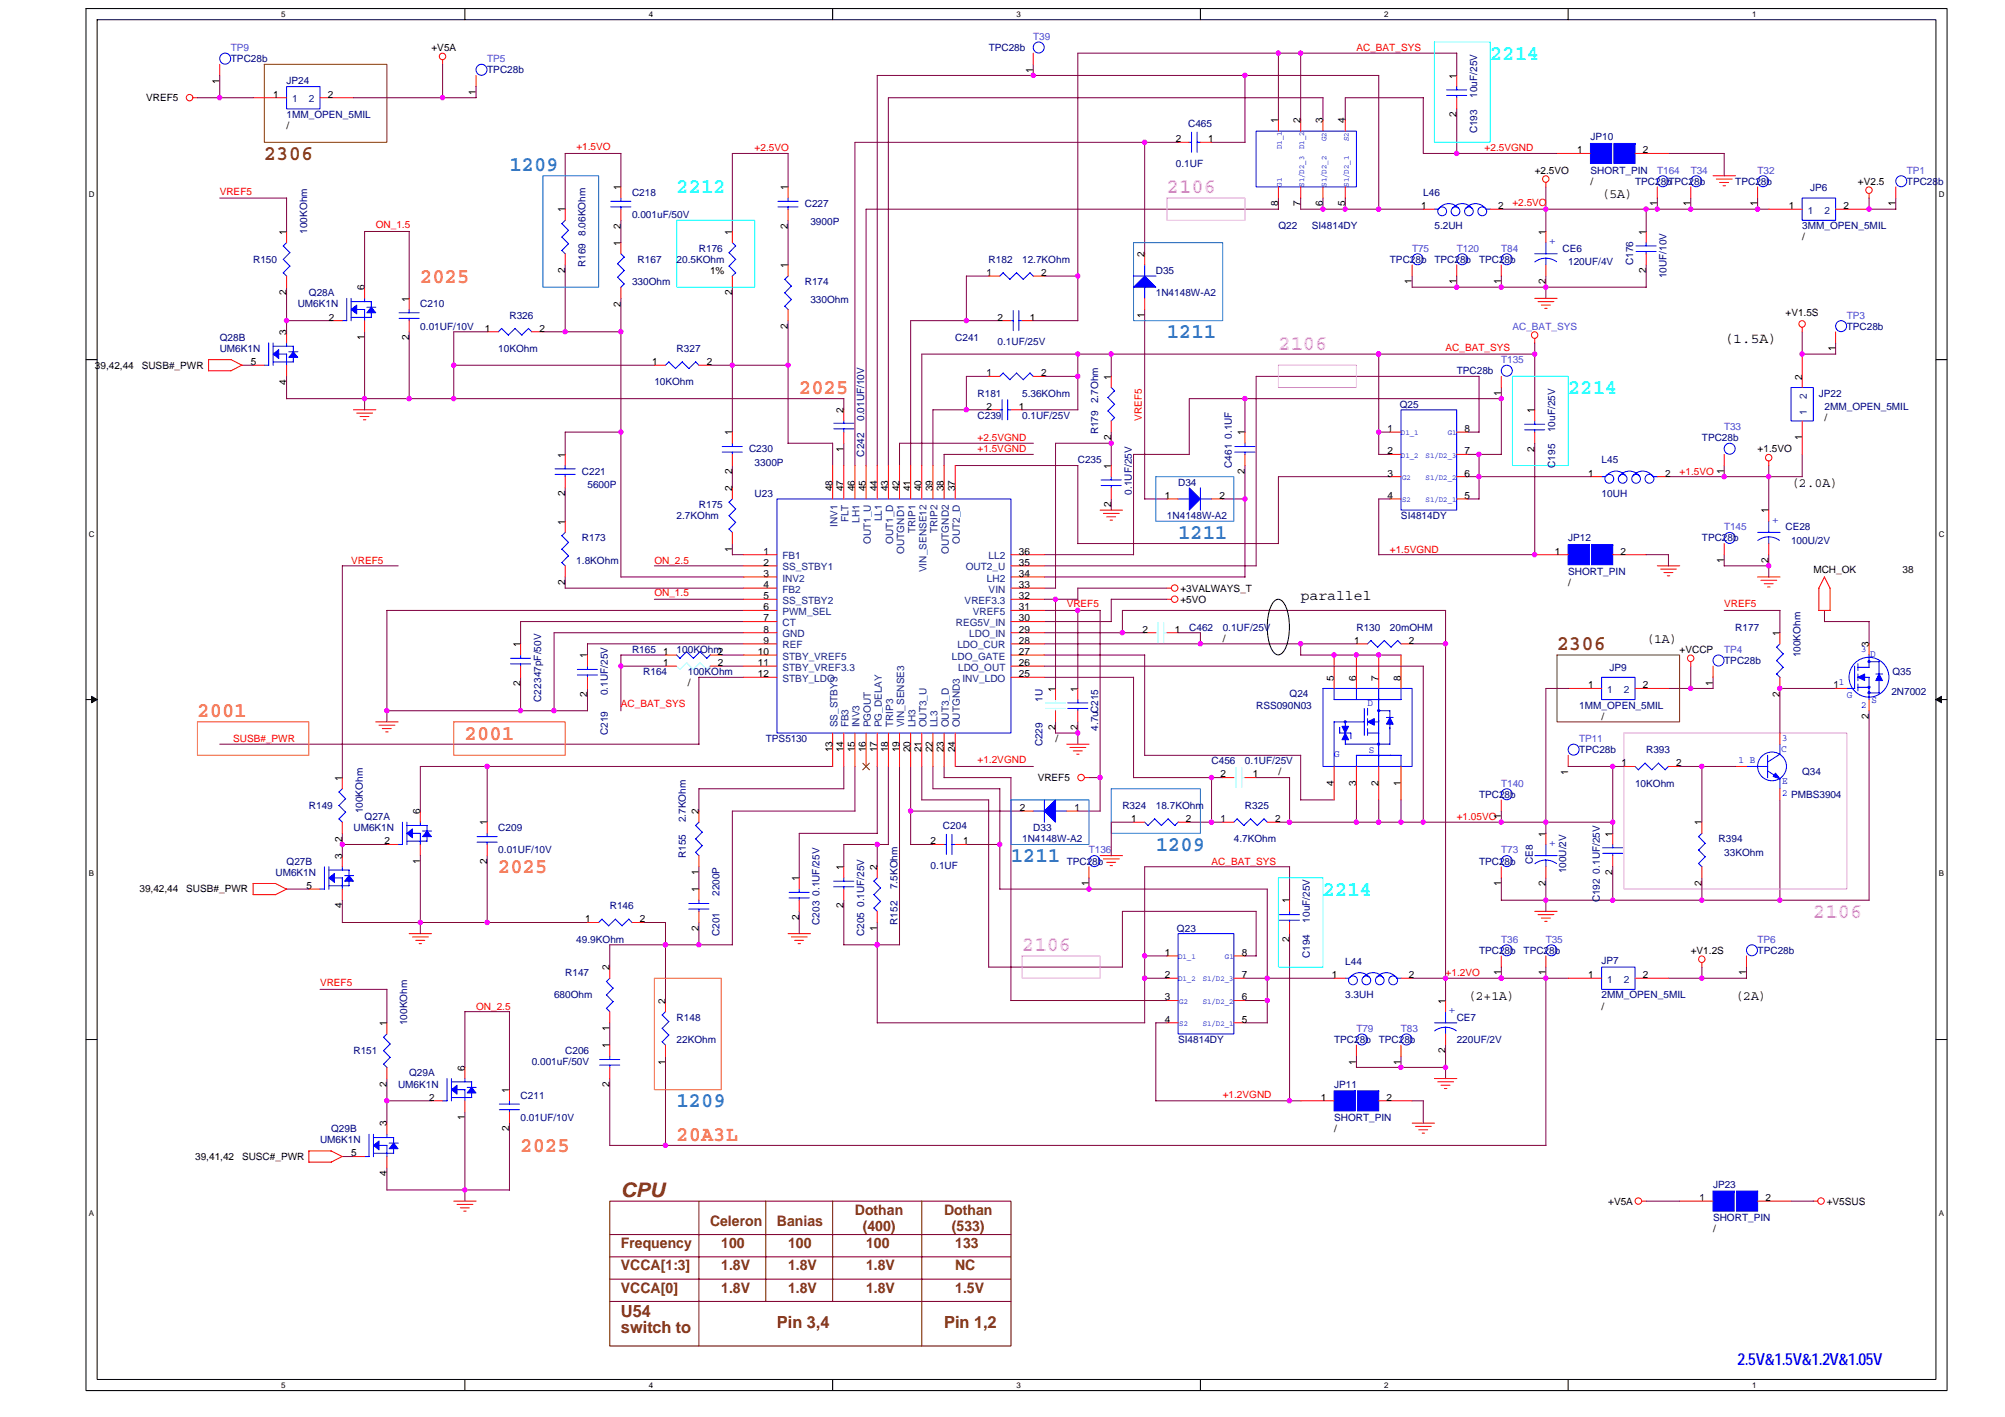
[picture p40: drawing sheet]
<svg xmlns="http://www.w3.org/2000/svg" width="297mm" height="210mm" viewBox="0 0 297 210" stroke-linecap="round" stroke-linejoin="round" font-family="sans-serif">
<defs><g id="words">
<g font-size="3.1" fill="#0ff">
<text x="220.8" y="8.8">2214</text>
<text x="100.2" y="28.7">2212</text>
<text x="232.3" y="58.4">2214</text>
<text x="196" y="132.7">2214</text>
</g>
<g font-size="3.1" fill="#804000">
<text x="39.2" y="23.7">2306</text>
<text x="230.7" y="96.4">2306</text>
</g>
<g font-size="3.1" fill="#0080ff">
<text x="75.5" y="25.4">1209</text>
<text x="172.9" y="50.1">1211</text>
<text x="174.5" y="79.8">1211</text>
<text x="149.8" y="127.7">1211</text>
<text x="171.2" y="126.1">1209</text>
<text x="100.2" y="164">1209</text>
</g>
<g font-size="3.1" fill="#ff80ff">
<text x="172.9" y="28.7">2106</text>
<text x="189.4" y="51.8">2106</text>
<text x="268.6" y="136">2106</text>
<text x="151.4" y="140.9">2106</text>
</g>
<g font-size="3.1" fill="#ff8000">
<text x="62.3" y="41.9">2025</text>
<text x="118.4" y="58.4">2025</text>
<text x="29.2" y="106.3">2001</text>
<text x="68.9" y="109.6">2001</text>
<text x="73.8" y="129.4">2025</text>
<text x="77.1" y="170.6">2025</text>
<text x="100.2" y="169">20A3L</text>
</g>
<text font-size="3" fill="#804000" x="92" y="177.4">CPU</text>
<g font-size="2.5" fill="#804000">
<text x="92" y="195.1">U54</text>
<text x="92" y="197.5">switch to</text>
<text x="115.1" y="196.7">Pin 3,4</text>
<text x="139.9" y="196.7">Pin 1,2</text>
</g>
<text font-size="2.5" fill="#00f" x="257.4" y="202.2">2.5V&amp;1.5V&amp;1.2V&amp;1.05V</text>
<g font-size="2.1">
<text x="255.4" y="50.9">(1.5A)</text>
<text x="192.7" y="88.8">parallel</text>
</g>
<g font-size="2.1" fill="#804000">
<text x="126.7" y="179.9">Dothan</text>
<text x="139.9" y="179.9">Dothan</text>
<text x="92" y="184.9">Frequency</text>
<text x="105.2" y="181.6">Celeron</text>
<text x="106.8" y="184.9">100</text>
<text x="115.1" y="181.6">Banias</text>
<text x="116.8" y="184.9">100</text>
<text x="127.8" y="182.4">(400)</text>
<text x="128.3" y="184.9">100</text>
<text x="141" y="182.4">(533)</text>
<text x="141.5" y="184.9">133</text>
<text x="92" y="191.5">VCCA[0]</text>
<text x="92" y="188.2">VCCA[1:3]</text>
<text x="106.8" y="188.2">1.8V</text>
<text x="106.8" y="191.5">1.8V</text>
<text x="116.8" y="188.2">1.8V</text>
<text x="116.8" y="191.5">1.8V</text>
<text x="128.3" y="188.2">1.8V</text>
<text x="128.3" y="191.5">1.8V</text>
<text x="141.5" y="191.5">1.5V</text>
<text x="141.5" y="188.2">NC</text>
</g>
<g font-size="2">
<text x="237.3" y="29.3">(5A)</text>
<text x="265.3" y="72.2">(2.0A)</text>
<text x="243.9" y="95.3">(1A)</text>
<text x="217.5" y="148.1">(2+1A)</text>
<text x="257.1" y="148.1">(2A)</text>
</g>
<g font-size="1.5" fill="#8000ff">
<text x="153.1" y="5.9">T39</text>
<text x="34.2" y="7.6">TP9</text>
<text x="72.2" y="9.2">TP5</text>
<text x="245.5" y="25.7">T164</text>
<text x="250.5" y="25.7">T34</text>
<text x="260.4" y="25.7">T32</text>
<text x="282.5" y="25.7">TP1</text>
<text x="209.2" y="37.3">T75</text>
<text x="215.8" y="37.3">T120</text>
<text x="222.4" y="37.3">T84</text>
<text x="273.6" y="47.2">TP3</text>
<text x="222.4" y="53.8">T135</text>
<text x="224.1" y="48.8">AC_BAT_SYS</text>
<text x="255.4" y="63.7">T33</text>
<text x="255.4" y="78.5">T145</text>
<text x="255.4" y="96.7">TP4</text>
<text x="234" y="109.9">TP11</text>
<text x="222.4" y="116.5">T140</text>
<text x="161.3" y="126.4">T136</text>
<text x="222.4" y="126.4">T73</text>
<text x="222.4" y="139.6">T36</text>
<text x="229" y="139.6">T35</text>
<text x="260.4" y="139.6">TP6</text>
<text x="201" y="152.8">T79</text>
<text x="207.6" y="152.8">T83</text>
</g>
<g font-size="1.5" fill="#000080">
<text x="34.2" y="9.2">TPC28b</text>
<text x="72.2" y="10.9">TPC28b</text>
<text x="146.5" y="7.6">TPC28b</text>
<text x="42.5" y="12.5">JP24</text>
<text x="42.5" y="17.5">1MM_OPEN_5MIL</text>
<text x="218.8" y="14.5" transform="rotate(-90 218.8 14.5)">10uF/25V</text>
<text x="176" y="18.8">C465</text>
<text x="218.8" y="19.8" transform="rotate(-90 218.8 19.8)">C193</text>
<text x="235.6" y="20.8">JP10</text>
<text x="93.6" y="29">C218</text>
<text x="174.2" y="24.7">0.1UF</text>
<text x="210.9" y="29">L46</text>
<text x="235.6" y="25.7">SHORT_PIN</text>
<text x="242.2" y="27.4">TPC28bTPC28b</text>
<text x="257.1" y="27.4">TPC28b</text>
<text x="268.2" y="28.4">JP6</text>
<text x="282.5" y="27.4">TPC28b</text>
<text x="45.5" y="34.6" transform="rotate(-90 45.5 34.6)">100KOhm</text>
<text x="86.8" y="35" transform="rotate(-90 86.8 35)">8.06KOhm</text>
<text x="93.6" y="32.3">0.001uF/50V</text>
<text x="119.2" y="30.7">C227</text>
<text x="120.1" y="33.3">3900P</text>
<text x="189.4" y="34">Q22</text>
<text x="194.3" y="34">SI4814DY</text>
<text x="212.5" y="34">5.2UH</text>
<text x="267" y="34">3MM_OPEN_5MIL</text>
<text x="37.5" y="38.9">R150</text>
<text x="86.8" y="39.6" transform="rotate(-90 86.8 39.6)">R169</text>
<text x="94.5" y="38.9">R167</text>
<text x="100.2" y="38.9">20.5KOhm</text>
<text x="103.5" y="37.3">R176</text>
<text x="146.5" y="38.9">R182</text>
<text x="151.4" y="38.9">12.7KOhm</text>
<text x="171.2" y="40.6">D35</text>
<text x="205.9" y="38.9">TPC28b</text>
<text x="212.5" y="38.9">TPC28b</text>
<text x="219.1" y="38.9">TPC28b</text>
<text x="231.5" y="37.3">CE6</text>
<text x="232.3" y="39.3">120UF/4V</text>
<text x="242" y="39.2" transform="rotate(-90 242 39.2)">C176</text>
<text x="246.9" y="41.2" transform="rotate(-90 246.9 41.2)">10UF/10V</text>
<text x="44.1" y="45.5">UM6K1N</text>
<text x="45.8" y="43.9">Q28A</text>
<text x="62.3" y="45.5">C210</text>
<text x="75.5" y="47.2">R326</text>
<text x="93.6" y="42.2">330Ohm</text>
<text x="119.2" y="42.2">R174</text>
<text x="120.1" y="44.9">330Ohm</text>
<text x="171.2" y="43.9">1N4148W-A2</text>
<text x="32.6" y="50.5">Q28B</text>
<text x="32.6" y="52.1">UM6K1N</text>
<text x="62.3" y="48.8">0.01UF/10V</text>
<text x="73.8" y="52.1">10KOhm</text>
<text x="100.2" y="52.1">R327</text>
<text x="141.5" y="50.5">C241</text>
<text x="147.8" y="51.1">0.1UF/25V</text>
<text x="273.6" y="48.8">TPC28b</text>
<text x="96.9" y="57.1">10KOhm</text>
<text x="144.8" y="58.7">R181</text>
<text x="151.4" y="58.7">5.36KOhm</text>
<text x="162.7" y="59.7" transform="rotate(-90 162.7 59.7)">2.7Ohm</text>
<text x="215.8" y="55.4">TPC28b</text>
<text x="269.5" y="58.7">JP22</text>
<text x="128" y="62.4" transform="rotate(-90 128 62.4)">0.01UF/10V</text>
<text x="144.8" y="62">C239</text>
<text x="151.4" y="62">0.1UF/25V</text>
<text x="162.7" y="64.3" transform="rotate(-90 162.7 64.3)">R179</text>
<text x="207.4" y="60.4">Q25</text>
<text x="230.4" y="64" transform="rotate(-90 230.4 64)">10uF/25V</text>
<text x="252.1" y="65.3">TPC28b</text>
<text x="270.3" y="60.7">2MM_OPEN_5MIL</text>
<text x="86.2" y="70.3">C221</text>
<text x="111" y="67">C230</text>
<text x="111.8" y="69">3300P</text>
<text x="128" y="67.6" transform="rotate(-90 128 67.6)">C242</text>
<text x="159.7" y="68.6">C235</text>
<text x="174.5" y="71.9">D34</text>
<text x="182.5" y="69.3" transform="rotate(-90 182.5 69.3)">C461 0.1UF</text>
<text x="230.4" y="69.3" transform="rotate(-90 230.4 69.3)">C195</text>
<text x="237.3" y="68.6">L45</text>
<text x="87" y="72.3">5600P</text>
<text x="100.2" y="76.9">2.7KOhm</text>
<text x="103.5" y="75.2">R175</text>
<text x="111.8" y="73.6">U23</text>
<text x="167.7" y="73.3" transform="rotate(-90 167.7 73.3)">0.1UF/25V</text>
<text x="172.9" y="76.9">1N4148W-A2</text>
<text x="207.6" y="76.9">SI4814DY</text>
<text x="237.3" y="73.6">10UH</text>
<text x="85.4" y="83.5">1.8KOhm</text>
<text x="86.2" y="80.2">R173</text>
<text x="232.3" y="80.2">JP12</text>
<text x="252.1" y="80.2">TPC28b</text>
<text x="264.5" y="78.5">CE28</text>
<text x="265.3" y="80.5">100U/2V</text>
<text x="232.3" y="85.2">SHORT_PIN</text>
<text x="176.2" y="93.4">C462</text>
<text x="181.1" y="93.4">0.1UF/25V</text>
<text x="201" y="93.4">R130</text>
<text x="205.9" y="93.4">20mOHM</text>
<text x="257.1" y="93.4">R177</text>
<text x="93.6" y="96.7">R165</text>
<text x="95.3" y="100">R164</text>
<text x="100.2" y="96.7">100KOhm2</text>
<text x="101.9" y="100">100KOhm</text>
<text x="238.4" y="99.4">JP9</text>
<text x="255.4" y="98.4">TPC28b</text>
<text x="266.7" y="97.4" transform="rotate(-90 266.7 97.4)">100KOhm</text>
<text x="280.4" y="100">Q35</text>
<text x="80.2" y="104" transform="rotate(-90 80.2 104)">C22347pF/50V</text>
<text x="90.1" y="103" transform="rotate(-90 90.1 103)">0.1UF/25V</text>
<text x="154.5" y="104" transform="rotate(-90 154.5 104)">1U</text>
<text x="186.1" y="105">RSS090N03</text>
<text x="191" y="103.3">Q24</text>
<text x="234" y="105">1MM_OPEN_5MIL</text>
<text x="280.2" y="103">2N7002</text>
<text x="90.1" y="108.9" transform="rotate(-90 90.1 108.9)">C219</text>
<text x="113.4" y="109.9">TPS5130</text>
<text x="154.5" y="110.6" transform="rotate(-90 154.5 110.6)">C229</text>
<text x="162.7" y="108.2" transform="rotate(-90 162.7 108.2)">4.7uC215</text>
<text x="179.5" y="113.2">C456</text>
<text x="184.4" y="113.2">0.1UF/25V</text>
<text x="234" y="111.6">TPC28b</text>
<text x="243.9" y="111.6">R393</text>
<text x="45.8" y="119.8">R149</text>
<text x="166.3" y="119.8">R324</text>
<text x="171.2" y="119.8">18.7KOhm</text>
<text x="184.4" y="119.8">R325</text>
<text x="219.1" y="118.2">TPC28b</text>
<text x="242.2" y="116.5">10KOhm</text>
<text x="267" y="114.9">Q34</text>
<text x="52.4" y="123.1">UM6K1N</text>
<text x="53.7" y="120.5" transform="rotate(-90 53.7 120.5)">100KOhm</text>
<text x="54" y="121.5">Q27A</text>
<text x="73.8" y="123.1">C209</text>
<text x="101.6" y="121.8" transform="rotate(-90 101.6 121.8)">2.7KOhm</text>
<text x="139.7" y="122.8">C204</text>
<text x="151.4" y="124.8">1N4148W-A2</text>
<text x="153.1" y="123.1">D33</text>
<text x="182.8" y="124.8">4.7KOhm</text>
<text x="254.6" y="124.8">R394</text>
<text x="40.8" y="129.7">UM6K1N</text>
<text x="42.5" y="128.1">Q27B</text>
<text x="73.8" y="126.4">0.01UF/10V</text>
<text x="101.6" y="127.1" transform="rotate(-90 101.6 127.1)">R155</text>
<text x="133" y="131.7" transform="rotate(-90 133 131.7)">7.5KOhm</text>
<text x="137.9" y="128.7">0.1UF</text>
<text x="158" y="128.1">TPC28b</text>
<text x="219.1" y="128.1">TPC28b</text>
<text x="227.1" y="128.1" transform="rotate(-90 227.1 128.1)">CE8</text>
<text x="232" y="129.4" transform="rotate(-90 232 129.4)">100U/2V</text>
<text x="255.4" y="126.8">33KOhm</text>
<text x="90.3" y="134.7">R146</text>
<text x="106.6" y="132.7" transform="rotate(-90 106.6 132.7)">2200P</text>
<text x="121.4" y="137" transform="rotate(-90 121.4 137)">C203 0.1UF/25V</text>
<text x="133" y="137" transform="rotate(-90 133 137)">R152</text>
<text x="174.4" y="138">Q23</text>
<text x="194.1" y="136.7" transform="rotate(-90 194.1 136.7)">10uF/25V</text>
<text x="237" y="133.7" transform="rotate(-90 237 133.7)">C192 0.1UF/25V</text>
<text x="85.4" y="139.6">49.9KOhm</text>
<text x="106.6" y="138.6" transform="rotate(-90 106.6 138.6)">C201</text>
<text x="128" y="138.6" transform="rotate(-90 128 138.6)">C205 0.1UF/25V</text>
<text x="194.1" y="141.9" transform="rotate(-90 194.1 141.9)">C194</text>
<text x="199.3" y="142.9">L44</text>
<text x="219.1" y="141.3">TPC28b</text>
<text x="225.7" y="141.3">TPC28b</text>
<text x="237.3" y="142.8">JP7</text>
<text x="260.4" y="141.3">TPC28b</text>
<text x="82.1" y="147.9">680Ohm</text>
<text x="83.7" y="144.6">R147</text>
<text x="199.3" y="147.9">3.3UH</text>
<text x="237.3" y="147.9">2MM_OPEN_5MIL</text>
<text x="60.3" y="151.8" transform="rotate(-90 60.3 151.8)">100KOhm</text>
<text x="100.2" y="151.2">R148</text>
<text x="100.2" y="154.5">22KOhm</text>
<text x="174.5" y="154.5">SI4814DY</text>
<text x="197.7" y="154.5">TPC28b</text>
<text x="204.3" y="154.5">TPC28b</text>
<text x="215.8" y="151.2">CE7</text>
<text x="215.8" y="154.5">220UF/2V</text>
<text x="52.4" y="156.1">R151</text>
<text x="59" y="161.1">UM6K1N</text>
<text x="60.6" y="159.4">Q29A</text>
<text x="78.8" y="157.8">0.001uF/50V</text>
<text x="83.7" y="156.1">C206</text>
<text x="197.7" y="161.1">JP11</text>
<text x="49.1" y="167.7">Q29B</text>
<text x="77.1" y="162.8">C211</text>
<text x="77.1" y="166.1">0.01UF/10V</text>
<text x="197.7" y="166.1">SHORT_PIN</text>
<text x="47.4" y="169.4">UM6K1N</text>
<text x="253.8" y="176">JP23</text>
<text x="253.8" y="180.9">SHORT_PIN</text>
</g>
<g font-size="1.5">
<text x="63.9" y="7.6">+V5A</text>
<text x="153.1" y="10.8" transform="rotate(-90 153.1 10.8)">1</text>
<text x="215.8" y="11.7" transform="rotate(-90 215.8 11.7)">1</text>
<text x="21.7" y="15">VREF5</text>
<text x="32.5" y="12.4" transform="rotate(-90 32.5 12.4)">1</text>
<text x="40.5" y="14.5">1</text>
<text x="48.6" y="14.5">2</text>
<text x="70.5" y="14.1" transform="rotate(-90 70.5 14.1)">1</text>
<text x="215.8" y="17.4" transform="rotate(-90 215.8 17.4)">2</text>
<text x="42.5" y="19.1">/</text>
<text x="174.2" y="21.1">2</text>
<text x="179" y="21.1">1</text>
<text x="189.4" y="18.3" transform="rotate(-90 189.4 18.3)">1</text>
<text x="192.7" y="18.3" transform="rotate(-90 192.7 18.3)">2</text>
<text x="196" y="18.3" transform="rotate(-90 196 18.3)">3</text>
<text x="199.3" y="18.3" transform="rotate(-90 199.3 18.3)">4</text>
<text x="233.6" y="22.7">1</text>
<text x="243.4" y="22.7">2</text>
<text x="92" y="28.2" transform="rotate(-90 92 28.2)">1</text>
<text x="116.7" y="28.2" transform="rotate(-90 116.7 28.2)">1</text>
<text x="227.4" y="25.7">+2.5VO</text>
<text x="235.6" y="27.4">/</text>
<text x="275.2" y="27.4">+V2.5</text>
<text x="42.4" y="34.8" transform="rotate(-90 42.4 34.8)">1</text>
<text x="83.7" y="31.5" transform="rotate(-90 83.7 31.5)">1</text>
<text x="92" y="33.9" transform="rotate(-90 92 33.9)">2</text>
<text x="108.5" y="34.8" transform="rotate(-90 108.5 34.8)">1</text>
<text x="116.7" y="33.9" transform="rotate(-90 116.7 33.9)">2</text>
<text x="189.4" y="30.6" transform="rotate(-90 189.4 30.6)">8</text>
<text x="192.7" y="30.6" transform="rotate(-90 192.7 30.6)">7</text>
<text x="196" y="30.6" transform="rotate(-90 196 30.6)">6</text>
<text x="199.3" y="30.6" transform="rotate(-90 199.3 30.6)">5</text>
<text x="210.5" y="31">1</text>
<text x="221.9" y="31">2</text>
<text x="229" y="34.8" transform="rotate(-90 229 34.8)">1</text>
<text x="243.9" y="34.8" transform="rotate(-90 243.9 34.8)">1</text>
<text x="245.5" y="30.6" transform="rotate(-90 245.5 30.6)">1</text>
<text x="250.5" y="30.6" transform="rotate(-90 250.5 30.6)">1</text>
<text x="260.4" y="30.6" transform="rotate(-90 260.4 30.6)">1</text>
<text x="265" y="31">1</text>
<text x="267" y="35.6">/</text>
<text x="273.1" y="31">2</text>
<text x="280.8" y="30.6" transform="rotate(-90 280.8 30.6)">1</text>
<text x="83.7" y="40.5" transform="rotate(-90 83.7 40.5)">2</text>
<text x="92" y="36.4" transform="rotate(-90 92 36.4)">1</text>
<text x="105.2" y="40.6">1%</text>
<text x="116.7" y="39.7" transform="rotate(-90 116.7 39.7)">1</text>
<text x="146.1" y="40.9">1</text>
<text x="154.2" y="40.9">2</text>
<text x="169.6" y="38.1" transform="rotate(-90 169.6 38.1)">2</text>
<text x="243.9" y="40.5" transform="rotate(-90 243.9 40.5)">2</text>
<text x="42.4" y="43.8" transform="rotate(-90 42.4 43.8)">2</text>
<text x="48.7" y="47.5">2</text>
<text x="54" y="43" transform="rotate(-90 54 43)">6</text>
<text x="60.6" y="44.7" transform="rotate(-90 60.6 44.7)">1</text>
<text x="92" y="45.4" transform="rotate(-90 92 45.4)">2</text>
<text x="108.5" y="43.8" transform="rotate(-90 108.5 43.8)">2</text>
<text x="147.8" y="47.5">2</text>
<text x="152.6" y="47.5">1</text>
<text x="169.6" y="47.1" transform="rotate(-90 169.6 47.1)">1</text>
<text x="209.2" y="42.1" transform="rotate(-90 209.2 42.1)">1</text>
<text x="215.8" y="42.1" transform="rotate(-90 215.8 42.1)">1</text>
<text x="222.4" y="42.1" transform="rotate(-90 222.4 42.1)">1</text>
<text x="229" y="42.1" transform="rotate(-90 229 42.1)">2</text>
<text x="264.5" y="46.8">+V1.5S</text>
<text x="42.4" y="49.6" transform="rotate(-90 42.4 49.6)">3</text>
<text x="54" y="50.4" transform="rotate(-90 54 50.4)">1</text>
<text x="60.6" y="50.4" transform="rotate(-90 60.6 50.4)">2</text>
<text x="71.8" y="49.1">1</text>
<text x="79.9" y="49.1">2</text>
<text x="116.7" y="48.7" transform="rotate(-90 116.7 48.7)">2</text>
<text x="271.9" y="52" transform="rotate(-90 271.9 52)">1</text>
<text x="14.1" y="54.6">39,42,44</text>
<text x="21" y="54.6">SUSB#_PWR</text>
<text x="37.2" y="54.1">5</text>
<text x="42.4" y="57" transform="rotate(-90 42.4 57)">4</text>
<text x="96.6" y="54.1">1</text>
<text x="104.7" y="54.1">2</text>
<text x="146.1" y="55.7">1</text>
<text x="154.2" y="55.7">2</text>
<text x="164.6" y="56.2" transform="rotate(-90 164.6 56.2)">1</text>
<text x="222.4" y="58.6" transform="rotate(-90 222.4 58.6)">1</text>
<text x="267" y="56.2" transform="rotate(-90 267 56.2)">2</text>
<text x="108.5" y="64.5" transform="rotate(-90 108.5 64.5)">1</text>
<text x="125" y="61.2" transform="rotate(-90 125 61.2)">2</text>
<text x="146.1" y="60.7">2</text>
<text x="150.9" y="60.7">1</text>
<text x="164.6" y="65.2" transform="rotate(-90 164.6 65.2)">2</text>
<text x="184.4" y="64.5" transform="rotate(-90 184.4 64.5)">1</text>
<text x="205.6" y="64">1</text>
<text x="217" y="64">8</text>
<text x="227.3" y="61.2" transform="rotate(-90 227.3 61.2)">1</text>
<text x="267" y="65.2" transform="rotate(-90 267 65.2)">1</text>
<text x="270.3" y="62.4">/</text>
<text x="83.7" y="67.8" transform="rotate(-90 83.7 67.8)">1</text>
<text x="108.5" y="70.2" transform="rotate(-90 108.5 70.2)">2</text>
<text x="125" y="66.9" transform="rotate(-90 125 66.9)">1</text>
<text x="164.6" y="69.4" transform="rotate(-90 164.6 69.4)">1</text>
<text x="184.4" y="70.2" transform="rotate(-90 184.4 70.2)">2</text>
<text x="205.6" y="67.3">2</text>
<text x="205.6" y="70.6">3</text>
<text x="217" y="70.6">6</text>
<text x="217" y="67.3">7</text>
<text x="227.3" y="66.9" transform="rotate(-90 227.3 66.9)">2</text>
<text x="235.3" y="70.6">1</text>
<text x="246.7" y="70.6">2</text>
<text x="255.4" y="70.2" transform="rotate(-90 255.4 70.2)">1</text>
<text x="260.4" y="67">+1.5VO</text>
<text x="83.7" y="77.7" transform="rotate(-90 83.7 77.7)">1</text>
<text x="83.7" y="73.5" transform="rotate(-90 83.7 73.5)">2</text>
<text x="108.5" y="72.7" transform="rotate(-90 108.5 72.7)">2</text>
<text x="123.3" y="72.7" transform="rotate(-90 123.3 72.7)">48</text>
<text x="125" y="72.7" transform="rotate(-90 125 72.7)">47</text>
<text x="126.6" y="72.7" transform="rotate(-90 126.6 72.7)">46</text>
<text x="128.3" y="72.7" transform="rotate(-90 128.3 72.7)">45</text>
<text x="129.9" y="72.7" transform="rotate(-90 129.9 72.7)">44</text>
<text x="131.6" y="72.7" transform="rotate(-90 131.6 72.7)">43</text>
<text x="133.2" y="72.7" transform="rotate(-90 133.2 72.7)">42</text>
<text x="134.9" y="72.7" transform="rotate(-90 134.9 72.7)">41</text>
<text x="136.5" y="72.7" transform="rotate(-90 136.5 72.7)">40</text>
<text x="138.2" y="72.7" transform="rotate(-90 138.2 72.7)">39</text>
<text x="139.8" y="72.7" transform="rotate(-90 139.8 72.7)">38</text>
<text x="141.5" y="72.7" transform="rotate(-90 141.5 72.7)">37</text>
<text x="164.6" y="75.1" transform="rotate(-90 164.6 75.1)">2</text>
<text x="172.5" y="73.9">1</text>
<text x="180.7" y="73.9">2</text>
<text x="205.6" y="73.9">4</text>
<text x="217" y="73.9">5</text>
<text x="262" y="76.1" transform="rotate(-90 262 76.1)">1</text>
<text x="108.5" y="81.7" transform="rotate(-90 108.5 81.7)">1</text>
<text x="113.1" y="82.1">1</text>
<text x="113.1" y="83.8">2</text>
<text x="150.9" y="82.1">36</text>
<text x="150.9" y="83.8">35</text>
<text x="230.3" y="82.1">1</text>
<text x="240.1" y="82.1">2</text>
<text x="255.4" y="83.4" transform="rotate(-90 255.4 83.4)">1</text>
<text x="262" y="83.4" transform="rotate(-90 262 83.4)">2</text>
<text x="83.7" y="86.7" transform="rotate(-90 83.7 86.7)">2</text>
<text x="113.1" y="85.4">3</text>
<text x="113.1" y="87.1">4</text>
<text x="113.1" y="88.8">5</text>
<text x="150.9" y="85.4">34</text>
<text x="150.9" y="87.1">33</text>
<text x="150.9" y="88.8">32</text>
<text x="174.9" y="89.3">+5VO</text>
<text x="174.9" y="87.6">+3VALWAYS_T</text>
<text x="232.3" y="86.8">/</text>
<text x="268.6" y="84.8">MCH_OK</text>
<text x="281.9" y="84.8">38</text>
<text x="77.1" y="95.9" transform="rotate(-90 77.1 95.9)">1</text>
<text x="113.1" y="90.4">6</text>
<text x="113.1" y="92.1">7</text>
<text x="113.1" y="93.7">8</text>
<text x="113.1" y="95.4">9</text>
<text x="150.9" y="90.4">31</text>
<text x="150.9" y="92.1">30</text>
<text x="150.9" y="93.7">29</text>
<text x="150.9" y="95.4">28</text>
<text x="169.2" y="93.7">2</text>
<text x="174.1" y="93.7">1</text>
<text x="181.1" y="95.1">/</text>
<text x="200.6" y="95.4">1</text>
<text x="208.7" y="95.4">2</text>
<text x="263.7" y="94.2" transform="rotate(-90 263.7 94.2)">1</text>
<text x="276.9" y="95.9" transform="rotate(-90 276.9 95.9)">3</text>
<text x="77.1" y="101.6" transform="rotate(-90 77.1 101.6)">2</text>
<text x="87" y="97.5" transform="rotate(-90 87 97.5)">1</text>
<text x="98.3" y="97">1</text>
<text x="98.3" y="98.7">1</text>
<text x="101.9" y="101.7">/</text>
<text x="106.4" y="98.7">2</text>
<text x="112.3" y="97">10</text>
<text x="112.3" y="98.7">11</text>
<text x="112.3" y="100.3">12</text>
<text x="150.9" y="97">27</text>
<text x="150.9" y="98.7">26</text>
<text x="150.9" y="100.3">25</text>
<text x="197.6" y="100.8" transform="rotate(-90 197.6 100.8)">5</text>
<text x="200.9" y="100.8" transform="rotate(-90 200.9 100.8)">6</text>
<text x="204.2" y="100.8" transform="rotate(-90 204.2 100.8)">7</text>
<text x="207.5" y="100.8" transform="rotate(-90 207.5 100.8)">8</text>
<text x="235.3" y="102">1</text>
<text x="243.4" y="102">2</text>
<text x="248.8" y="96.7">+VCCP</text>
<text x="253.8" y="101.6" transform="rotate(-90 253.8 101.6)">1</text>
<text x="271.6" y="102">1</text>
<text x="87" y="103.2" transform="rotate(-90 87 103.2)">2</text>
<text x="156.4" y="102.5" transform="rotate(-90 156.4 102.5)">1</text>
<text x="159.7" y="102.5" transform="rotate(-90 159.7 102.5)">1</text>
<text x="237.3" y="106.6">/</text>
<text x="263.7" y="103.2" transform="rotate(-90 263.7 103.2)">2</text>
<text x="276.9" y="106.5" transform="rotate(-90 276.9 106.5)">2</text>
<text x="123.3" y="111.5" transform="rotate(-90 123.3 111.5)">13</text>
<text x="125" y="111.5" transform="rotate(-90 125 111.5)">14</text>
<text x="126.6" y="111.5" transform="rotate(-90 126.6 111.5)">15</text>
<text x="128.3" y="111.5" transform="rotate(-90 128.3 111.5)">16</text>
<text x="129.9" y="111.5" transform="rotate(-90 129.9 111.5)">17</text>
<text x="131.6" y="111.5" transform="rotate(-90 131.6 111.5)">18</text>
<text x="133.2" y="111.5" transform="rotate(-90 133.2 111.5)">19</text>
<text x="134.9" y="111.5" transform="rotate(-90 134.9 111.5)">20</text>
<text x="136.5" y="111.5" transform="rotate(-90 136.5 111.5)">21</text>
<text x="138.2" y="111.5" transform="rotate(-90 138.2 111.5)">22</text>
<text x="139.8" y="111.5" transform="rotate(-90 139.8 111.5)">23</text>
<text x="141.5" y="111.5" transform="rotate(-90 141.5 111.5)">24</text>
<text x="156.4" y="108.2" transform="rotate(-90 156.4 108.2)">2</text>
<text x="156.4" y="109.9">/</text>
<text x="159.7" y="108.2" transform="rotate(-90 159.7 108.2)">2</text>
<text x="240.2" y="113.5">1</text>
<text x="248.3" y="113.5">2</text>
<text x="50.7" y="115.7" transform="rotate(-90 50.7 115.7)">1</text>
<text x="153.7" y="115.7">VREF5</text>
<text x="180.8" y="115.2">2</text>
<text x="185.6" y="115.2">1</text>
<text x="189.4" y="114.9">/</text>
<text x="197.6" y="116.4" transform="rotate(-90 197.6 116.4)">4</text>
<text x="200.9" y="116.4" transform="rotate(-90 200.9 116.4)">3</text>
<text x="204.2" y="116.4" transform="rotate(-90 204.2 116.4)">2</text>
<text x="207.5" y="116.4" transform="rotate(-90 207.5 116.4)">1</text>
<text x="232.3" y="114.8" transform="rotate(-90 232.3 114.8)">1</text>
<text x="50.7" y="124.7" transform="rotate(-90 50.7 124.7)">2</text>
<text x="57" y="125.1">2</text>
<text x="62.2" y="120.6" transform="rotate(-90 62.2 120.6)">6</text>
<text x="72.2" y="122.3" transform="rotate(-90 72.2 122.3)">1</text>
<text x="103.5" y="120.6" transform="rotate(-90 103.5 120.6)">2</text>
<text x="137.9" y="125.1">2</text>
<text x="142.7" y="125.1">1</text>
<text x="151.1" y="120.1">2</text>
<text x="159.2" y="120.1">1</text>
<text x="167.6" y="121.8">1</text>
<text x="175.7" y="121.8">2</text>
<text x="180.8" y="121.8">1</text>
<text x="188.9" y="121.8">2</text>
<text x="222.4" y="121.4" transform="rotate(-90 222.4 121.4)">1</text>
<text x="229" y="123.9" transform="rotate(-90 229 123.9)">1</text>
<text x="238.9" y="123.9" transform="rotate(-90 238.9 123.9)">1</text>
<text x="252.1" y="122.3" transform="rotate(-90 252.1 122.3)">1</text>
<text x="45.4" y="131.7">5</text>
<text x="50.7" y="127.2" transform="rotate(-90 50.7 127.2)">3</text>
<text x="62.2" y="128" transform="rotate(-90 62.2 128)">1</text>
<text x="72.2" y="128" transform="rotate(-90 72.2 128)">2</text>
<text x="103.5" y="129.6" transform="rotate(-90 103.5 129.6)">1</text>
<text x="118.4" y="130.5" transform="rotate(-90 118.4 130.5)">1</text>
<text x="125" y="128.9" transform="rotate(-90 125 128.9)">1</text>
<text x="129.9" y="128.9" transform="rotate(-90 129.9 128.9)">2</text>
<text x="161.3" y="131.3" transform="rotate(-90 161.3 131.3)">1</text>
<text x="222.4" y="131.3" transform="rotate(-90 222.4 131.3)">1</text>
<text x="229" y="131.3" transform="rotate(-90 229 131.3)">2</text>
<text x="238.9" y="129.6" transform="rotate(-90 238.9 129.6)">2</text>
<text x="252.1" y="131.3" transform="rotate(-90 252.1 131.3)">2</text>
<text x="20.7" y="132.2">39,42,44</text>
<text x="27.6" y="132.2">SUSB#_PWR</text>
<text x="50.7" y="134.6" transform="rotate(-90 50.7 134.6)">4</text>
<text x="86.7" y="136.6">1</text>
<text x="94.8" y="136.6">2</text>
<text x="103.5" y="137.9" transform="rotate(-90 103.5 137.9)">2</text>
<text x="103.5" y="132.2" transform="rotate(-90 103.5 132.2)">1</text>
<text x="118.4" y="136.2" transform="rotate(-90 118.4 136.2)">2</text>
<text x="125" y="134.6" transform="rotate(-90 125 134.6)">2</text>
<text x="129.9" y="137.9" transform="rotate(-90 129.9 137.9)">1</text>
<text x="191" y="133.8" transform="rotate(-90 191 133.8)">1</text>
<text x="90.3" y="143.7" transform="rotate(-90 90.3 143.7)">2</text>
<text x="172.5" y="141.6">1</text>
<text x="184" y="141.6">8</text>
<text x="191" y="139.5" transform="rotate(-90 191 139.5)">2</text>
<text x="250.5" y="141.3">+V1.2S</text>
<text x="98.6" y="148.7" transform="rotate(-90 98.6 148.7)">2</text>
<text x="172.5" y="144.9">2</text>
<text x="172.5" y="148.2">3</text>
<text x="184" y="148.2">6</text>
<text x="184" y="144.9">7</text>
<text x="197.3" y="144.9">1</text>
<text x="208.7" y="144.9">2</text>
<text x="214.1" y="148.7" transform="rotate(-90 214.1 148.7)">1</text>
<text x="222.4" y="144.5" transform="rotate(-90 222.4 144.5)">1</text>
<text x="229" y="144.5" transform="rotate(-90 229 144.5)">1</text>
<text x="235.3" y="144.9">1</text>
<text x="237.3" y="149.5">/</text>
<text x="243.4" y="144.9">2</text>
<text x="258.7" y="144.5" transform="rotate(-90 258.7 144.5)">1</text>
<text x="57.3" y="152" transform="rotate(-90 57.3 152)">1</text>
<text x="90.3" y="155.3" transform="rotate(-90 90.3 155.3)">1</text>
<text x="90.3" y="152.7" transform="rotate(-90 90.3 152.7)">1</text>
<text x="172.5" y="151.5">4</text>
<text x="184" y="151.5">5</text>
<text x="57.3" y="161" transform="rotate(-90 57.3 161)">2</text>
<text x="68.9" y="158.6" transform="rotate(-90 68.9 158.6)">6</text>
<text x="75.5" y="161.9" transform="rotate(-90 75.5 161.9)">1</text>
<text x="90.3" y="161" transform="rotate(-90 90.3 161)">2</text>
<text x="98.6" y="157.7" transform="rotate(-90 98.6 157.7)">1</text>
<text x="200.9" y="157.7" transform="rotate(-90 200.9 157.7)">1</text>
<text x="207.5" y="157.7" transform="rotate(-90 207.5 157.7)">1</text>
<text x="214.1" y="156" transform="rotate(-90 214.1 156)">2</text>
<text x="57.3" y="166.9" transform="rotate(-90 57.3 166.9)">3</text>
<text x="63.6" y="163">2</text>
<text x="68.9" y="165.9" transform="rotate(-90 68.9 165.9)">1</text>
<text x="75.5" y="167.6" transform="rotate(-90 75.5 167.6)">2</text>
<text x="195.7" y="163">1</text>
<text x="197.7" y="167.7">/</text>
<text x="205.4" y="163">2</text>
<text x="28.9" y="171.8">39,41,42</text>
<text x="35.9" y="171.8">SUSC#_PWR</text>
<text x="52" y="171.3">5</text>
<text x="57.3" y="174.2" transform="rotate(-90 57.3 174.2)">4</text>
<text x="238.3" y="178.4">+V5A</text>
<text x="251.8" y="177.9">1</text>
<text x="261.6" y="177.9">2</text>
<text x="270.6" y="178.4">+V5SUS</text>
<text x="253.8" y="182.6">/</text>
</g>
<g font-size="1.5" fill="#f00">
<text x="201" y="7.6">AC_BAT_SYS</text>
<text x="85.4" y="22.2">+1.5VO</text>
<text x="111.8" y="22.4">+2.5VO</text>
<text x="219.9" y="22.4">+2.5VGND</text>
<text x="32.6" y="28.9">VREF5</text>
<text x="55.7" y="33.8">ON_1.5</text>
<text x="224.1" y="30.5">+2.5VO</text>
<text x="214.2" y="52">AC_BAT_SYS</text>
<text x="144.8" y="65.3">+2.5VGND</text>
<text x="169.1" y="62.4" transform="rotate(-90 169.1 62.4)">VREF5</text>
<text x="144.8" y="67">+1.5VGND</text>
<text x="248.8" y="70.3">+1.5VO</text>
<text x="52" y="83.5">VREF5</text>
<text x="96.9" y="83.5">ON_2.5</text>
<text x="205.9" y="81.9">+1.5VGND</text>
<text x="96.9" y="88.3">ON_1.5</text>
<text x="158" y="89.9">VREF5</text>
<text x="255.4" y="89.9">VREF5</text>
<text x="92" y="104.8">AC_BAT_SYS</text>
<text x="34.5" y="109.9">SUSB#_PWR</text>
<text x="144.8" y="113.1">+1.2VGND</text>
<text x="215.8" y="121.5">+1.05VO</text>
<text x="179.5" y="128.1">AC_BAT_SYS</text>
<text x="47.4" y="146.1">VREF5</text>
<text x="70.5" y="149.5">ON_2.5</text>
<text x="214.2" y="144.6">+1.2VO</text>
<text x="181.1" y="162.6">+1.2VGND</text>
</g>
<g font-size="1.5" fill="#004080">
<text x="43.3" y="15.2">1</text>
<text x="45.8" y="15.2">2</text>
<text x="267.8" y="31.7">1</text>
<text x="270.3" y="31.7">2</text>
<text x="267.7" y="59.1" transform="rotate(-90 267.7 59.1)">2</text>
<text x="267.7" y="61.5" transform="rotate(-90 267.7 61.5)">1</text>
<text x="125.7" y="77.4" transform="rotate(-90 125.7 77.4)">FLT</text>
<text x="127.4" y="77.5" transform="rotate(-90 127.4 77.5)">LH1</text>
<text x="130.7" y="77.2" transform="rotate(-90 130.7 77.2)">LL1</text>
<text x="115.9" y="82.8">FB1</text>
<text x="124.1" y="78.1" transform="rotate(-90 124.1 78.1)">INV1</text>
<text x="129" y="80.6" transform="rotate(-90 129 80.6)">OUT1_U</text>
<text x="132.3" y="80.6" transform="rotate(-90 132.3 80.6)">OUT1_D</text>
<text x="134" y="82" transform="rotate(-90 134 82)">OUTGND1</text>
<text x="135.6" y="79" transform="rotate(-90 135.6 79)">TRIP1</text>
<text x="138.9" y="79" transform="rotate(-90 138.9 79)">TRIP2</text>
<text x="140.6" y="82" transform="rotate(-90 140.6 82)">OUTGND2</text>
<text x="142.2" y="80.6" transform="rotate(-90 142.2 80.6)">OUT2_D</text>
<text x="146.5" y="82.8">LL2</text>
<text x="115.9" y="84.5">SS_STBY1</text>
<text x="115.9" y="86.1">INV2</text>
<text x="115.9" y="87.8">FB2</text>
<text x="115.9" y="89.5">SS_STBY2</text>
<text x="137.3" y="84.8" transform="rotate(-90 137.3 84.8)">VIN_SENSE12</text>
<text x="142.9" y="89.5">VREF3.3</text>
<text x="143.1" y="84.5">OUT2_U</text>
<text x="146.2" y="86.1">LH2</text>
<text x="146.5" y="87.8">VIN</text>
<text x="115.9" y="91.1">PWM_SEL</text>
<text x="115.9" y="92.8">CT</text>
<text x="115.9" y="94.4">GND</text>
<text x="141.6" y="92.8">REG5V_IN</text>
<text x="143.6" y="94.4">LDO_IN</text>
<text x="144.1" y="91.1">VREF5</text>
<text x="115.9" y="96.1">REF</text>
<text x="115.9" y="97.7">STBY_VREF5</text>
<text x="115.9" y="99.4">STBY_VREF3.3</text>
<text x="115.9" y="101">STBY_LDO</text>
<text x="141" y="97.7">LDO_GATE</text>
<text x="141.8" y="96.1">LDO_CUR</text>
<text x="141.9" y="99.4">LDO_OUT</text>
<text x="142.6" y="101">INV_LDO</text>
<text x="124.1" y="107.8" transform="rotate(-90 124.1 107.8)">SS_STBY3</text>
<text x="125.7" y="107.8" transform="rotate(-90 125.7 107.8)">FB3</text>
<text x="127.4" y="107.8" transform="rotate(-90 127.4 107.8)">INV3</text>
<text x="129" y="107.8" transform="rotate(-90 129 107.8)">PGOUT</text>
<text x="130.7" y="107.8" transform="rotate(-90 130.7 107.8)">PG_DELAY</text>
<text x="132.3" y="107.8" transform="rotate(-90 132.3 107.8)">TRIP3</text>
<text x="134" y="107.8" transform="rotate(-90 134 107.8)">VIN_SENSE3</text>
<text x="135.6" y="107.8" transform="rotate(-90 135.6 107.8)">LH3</text>
<text x="137.3" y="107.8" transform="rotate(-90 137.3 107.8)">OUT3_U</text>
<text x="138.9" y="107.8" transform="rotate(-90 138.9 107.8)">LL3</text>
<text x="140.6" y="107.8" transform="rotate(-90 140.6 107.8)">OUT3_D</text>
<text x="142.2" y="107.8" transform="rotate(-90 142.2 107.8)">OUTGND3</text>
<text x="238.1" y="102.7">1</text>
<text x="240.6" y="102.7">2</text>
<text x="238.1" y="145.6">1</text>
<text x="240.6" y="145.6">2</text>
</g>
<g font-size="1.5" fill="#00f">
<text x="229.5" y="36.2">+</text>
<text x="262.5" y="77.4">+</text>
<text x="272.4" y="101.5">1</text>
<text x="275.7" y="96.6">3</text>
<text x="277.1" y="97.4">D</text>
<text x="202.6" y="104.6">D</text>
<text x="273.6" y="103.3">G</text>
<text x="275.7" y="104.8">2</text>
<text x="277.2" y="104.2">S</text>
<text x="197.7" y="112.1">G</text>
<text x="202.8" y="111.6">S</text>
<text x="257.6" y="113.1">1 B</text>
<text x="263.9" y="111.4">C</text>
<text x="264" y="109.8">3</text>
<text x="264" y="116.2">E</text>
<text x="264" y="117.9">2 PMBS3904</text>
<text x="229.5" y="125.3">+</text>
<text x="214.6" y="150.1">+</text>
</g>
<g font-size="1.2">
<text x="41.6" y="2.5">5</text>
<text x="96.1" y="2.5">4</text>
<text x="150.6" y="2.5">3</text>
<text x="205.1" y="2.5">2</text>
<text x="259.6" y="2.5">1</text>
<text x="13.2" y="29.1">D</text>
<text x="287.2" y="29.1">D</text>
<text x="13.2" y="79.5">C</text>
<text x="287.2" y="79.5">C</text>
<text x="13.2" y="129.8">B</text>
<text x="287.2" y="129.8">B</text>
<text x="13.2" y="180.2">A</text>
<text x="287.2" y="180.2">A</text>
<text x="41.6" y="205.5">5</text>
<text x="96.1" y="205.5">4</text>
<text x="150.6" y="205.5">3</text>
<text x="205.1" y="205.5">2</text>
<text x="259.6" y="205.5">1</text>
</g>
<g font-size="1.2" fill="#00f">
<text x="189.9" y="22.1" transform="rotate(-90 189.9 22.1)">D1_1</text>
<text x="193.2" y="22.1" transform="rotate(-90 193.2 22.1)">D1_2</text>
<text x="196.5" y="20.9" transform="rotate(-90 196.5 20.9)">G2</text>
<text x="199.8" y="20.9" transform="rotate(-90 199.8 20.9)">S2</text>
<text x="189.9" y="27.7" transform="rotate(-90 189.9 27.7)">G1</text>
<text x="193.2" y="27.7" transform="rotate(-90 193.2 27.7)">S1/D2_3</text>
<text x="196.5" y="27.7" transform="rotate(-90 196.5 27.7)">S1/D2_2</text>
<text x="199.8" y="27.7" transform="rotate(-90 199.8 27.7)">S1/D2_1</text>
<text x="207.6" y="64.5">D1_1</text>
<text x="214.5" y="64.5">G1</text>
<text x="207.6" y="67.8">D1_2</text>
<text x="207.7" y="71.1">G2</text>
<text x="211.2" y="71.1">S1/D2_2</text>
<text x="211.2" y="67.8">S1/D2_3</text>
<text x="207.7" y="74.4">S2</text>
<text x="211.2" y="74.4">S1/D2_1</text>
<text x="174.5" y="142.1">D1_1</text>
<text x="181.5" y="142.1">G1</text>
<text x="174.5" y="145.4">D1_2</text>
<text x="174.7" y="148.7">G2</text>
<text x="178.2" y="148.7">S1/D2_2</text>
<text x="178.2" y="145.4">S1/D2_3</text>
<text x="174.7" y="152">S2</text>
<text x="178.2" y="152">S1/D2_1</text>
</g>
</g></defs>
<g fill="none" stroke="#f00" stroke-width=".15">
<path d="M52.4 60.7h3.3M52.8 61.2h2.4M53.3 61.7h1.4M53.8 62.2h.4M172.9 88.8h.6M260.4 85.5h3.3M260.9 86h2.3M261.4 86.5h1.3M261.9 87h.3M60.6 138.3h3.3M61.1 138.8h2.4M61.6 139.3h1.3"/>
<path d="M62.1 139.8h.4M116.8 138.3h3.3M117.2 138.8h2.4M117.7 139.3h1.4M118.2 139.8h.4M227.4 135h3.3M227.9 135.5h2.3M228.3 136h1.4M228.9 136.5h.3M67.2 177.9h3.3M67.7 178.4h2.4M68.2 178.9h1.3"/>
<path d="M68.7 179.4h.4"/>
<circle cx="174" cy="88.8" r=".48"/>
</g>
<g fill="none" stroke="#800040" stroke-width=".15">
<path d="M153.1 9.5v1.7M184.4 11.2v9.9M189.4 7.9v9.9M192.7 7.9v9.9M196 14.5v3.3M196 14.5h-64.4v54.5M210.9 14.5v8.2h19.8M210.9 14.5h-11.6v3.3M215.8 11.2v-3.3h-56.1v39.6M215.8 16.1v6.7M32.6 29.3h9.9M42.5 29.3v5"/>
<path d="M54 34.3h6.6v9.9M83.7 39.2v10M92 27.7v-5h-8.3v8.3M92 32.6v3.4M116.8 22.7v5M116.8 32.6v6.7M116.8 22.7h-8.3v11.6M169.6 21.1v16.5M174.6 21.1h-47.9v47.9M179.5 21.1h5M189.4 29.3v1.7h-61.1v38M192.7 29.3v1.7h18.2"/>
<path d="M196 29.3v1.7M199.3 29.3v1.7M204.3 31v-19.8h-74.3v57.8M222.4 31h21.5M229 27.7v6.6M245.5 29.3v1.7h16.6M247.2 22.7h8.3M250.5 29.3v1.7M260.4 29.3v1.7M276.9 29.3v1.7h4M280.9 29.3v1.7M35.9 54.1h1.6"/>
<path d="M42.5 42.5v5M42.5 47.5h6.6M54 59.1h13.2M54 49.1v11.6M60.6 49.1v10M67.2 49.1h5M67.2 54.1h29.8M80.4 49.1h11.6M92 44.2v41.3h18.2M105.2 54.1h11.6M108.5 42.5v21.5M116.8 47.5v18.2h6.6"/>
<path d="M125 59.1v1.6M146.5 55.8h-3.3v4.9M146.5 40.9h-3.3v6.6M148.1 47.5h-13.2v21.5M153.1 47.5h6.6M154.7 55.8h5M154.7 40.9h5M159.7 52.5v8.2M164.6 52.5v3.3M169.6 45.8v28.1h3.3M184.4 59.1v4.9M204.3 52.5v14.8"/>
<path d="M209.2 42.5h13.2M215.8 40.9v1.7M219.1 55.8v8.2M219.1 55.8h-33v28M222.4 40.9v1.7M222.4 57.4v9.9M222.4 59.1h-46.2v8.2M227.4 50.8v9.9M227.4 52.5h-90.8v16.5M229 42.5v1.7M267 52.5h5M271.9 50.8v1.7"/>
<path d="M83.7 72.3v4.9M92 64h-8.3v3.3M108.5 69v3.3M123.4 65.6v3.4M125 65.7v3.3M141.5 69h18.2M146.5 60.7h-8.3v8.3M151.4 60.7h8.3M153.1 67.3h-13.2v1.7M153.1 65.7h-19.8v3.3M159.7 69v11.5M164.6 64v5"/>
<path d="M164.6 73.9v1.7M164.7 65.7h-8.3v21.4M176.2 67.3h-8.3v14.9M181.1 73.9h3.4M184.4 69v16.5M204.3 67.3h1.6M204.3 64h1.6M205.9 70.6h-16.5v9.9M217.5 70.6h18.1M217.5 67.3h4.9M217.5 64h1.6M217.5 73.9h1.6"/>
<path d="M219.1 67.3v6.6M227.4 65.7v16.5h-23.1v-8.3h1.6M255.4 69v1.6M262 69v6.6M267 67.3v3.3h-19.8M59 83.8h-8.3v31.4M83.7 85.5v1.6M83.7 87.1h26.5M92 98.7h6.6M96.9 83.8h13.3M96.9 88.8h13.3M98.6 97h-6.6v8.3"/>
<path d="M106.8 97h3.4M106.8 98.7h3.4M108.5 80.5v1.7h1.7M110.2 90.4h-52.9v14.9h19.8M110.2 95.4h-23.2v1.6M110.2 93.7h-28.1v11.6M110.2 92.1h-33.1v3.3M154.7 83.8h31.4M154.7 90.4h8.3M154.7 82.2h13.3M154.7 95.4h46.3M154.7 97h14.9v14.9"/>
<path d="M154.7 93.7h14.9M154.7 92.1h10M154.7 87.1h1.7M154.7 85.5h29.8M159.7 87.1v1.7M159.7 90.4v11.6M159.7 80.5h29.7M163 90.4v24.8M164.6 88.8h8.3M164.6 88.8v3.3M174.5 93.7h3.4l-.1 1.7M192.7 95.4v1.6h14.9"/>
<path d="M209.2 95.4h5M210.9 98.7v23.1M214.2 90.4v57.8M214.2 90.4h-47.9v3.3M243.9 82.2h3.3M250.5 98.7v3.3M255.4 83.8h6.7M255.4 90.4h8.3v3.3M255.4 82.2v1.6M262 82.2v3.3M270.3 90.4v1.7M270.3 92.1h6.6"/>
<path d="M276.9 92.1v3.3M32.6 110.2h71M62.3 113.5h61.1M72.2 113.5v8.3M77.1 100.3v5M87 102v3.3M110.2 100.3h-6.7v10M125 113.5v3.4M125 116.8h-21.5v3.4M126.7 113.5v6.6h-18.2v19.9M130 113.5v10M131.6 113.5v11.6"/>
<path d="M133.3 113.5v26.5M134.9 113.5v11.6h3.3M136.6 118.5h9.9v24.8h19.8v-8.3h19.8v6.6M136.6 113.5v5M138.2 113.5v3.3h9.9M139.9 113.5v1.7M139.9 115.2h9.9v33h23.1M141.5 113.5h11.6M148.1 116.8v14.9h39.7M154.7 100.3h13.3M156.4 108.6h3.3M159.7 108.6v1.7"/>
<path d="M167.9 115.2h13.3M167.9 100.3v14.9M169.6 111.9h23.1v6.6M179.5 115.2v6.6M192.7 118.5h5M204.3 118.5v3.3M229 102v19.8M247.2 102h6.6M253.8 100.3v1.7M263.7 102h8.2M263.7 118.5v14.9M276.9 105.3v28.1"/>
<path d="M42.5 131.7h3.3M50.7 123.4v1.7h6.6M50.7 136.7h36.4M62.3 136.7v1.6M72.2 126.7v10M95.3 136.7h3.3M98.6 136.7v11.5M103.5 128.4v3.3M103.5 136.7v3.3M108.5 140h-18.2v3.3M118.4 135v3.3M125 133.3v6.7h8.3"/>
<path d="M130 125.1v3.3M130 123.4h-11.6v6.7M131.6 125.1h-6.6v3.3M134.9 120.1h16.5M143.2 125.1h4.9M159.7 120.1h3.3M161.3 130v1.7M164.6 121.8h3.4M176.2 121.8h5M187.7 131.7v19.8M189.4 121.8h1.7M191 128.4v5"/>
<path d="M191 138.3v24.8M191.1 128.4h-21.5v23.1h-39.6v-14.8M207.6 121.8h3.3M222.4 130v3.4M222.4 133.3h16.5M229 130v3.4M47.4 146.6h9.9v4.9M57.3 159.8v6.6M68.9 158.1v-8.2h6.6v11.5M90.3 151.5v3.3M90.3 159.8v9.9M98.6 156.5v13.2"/>
<path d="M169.6 144.9h3.3M169.6 141.6h3.3M172.9 151.5h-1.7v11.6h21.5M184.4 151.5h3.4M184.4 148.2h3.4M184.4 144.9h13.3M184.4 141.6h1.7M207.6 156.5v1.6M209.2 144.9h23.1M214.2 158.1v1.7M222.4 143.3v1.6M229 143.3v26.4"/>
<path d="M252.1 143.3v1.6M258.7 143.2l.1 1.7h-11.6M50.7 171.3h1.7M57.3 163.1h6.6M57.3 173v3.3M57.3 176.3h18.2M68.9 164.7v13.2M75.5 166.4v9.9M90.3 169.7h138.7M209.2 163.1h1.7"/>
</g>
<path d="M12.7 1.3h275.8v204.7h-275.8zM14.4 2.9h272.4v201.4h-272.4z" fill="none" stroke="#000" stroke-width=".15"/>
<g fill="#fff">
<path d="M41.6 1.4h.7v1.3h-.7z"/>
<path d="M41.6 204.5h.7v1.3h-.7z"/>
</g>
<path d="M68.9 1.3v1.6M68.9 204.3v1.7" fill="none" stroke="#000" stroke-width=".15"/>
<g fill="#fff">
<path d="M96.1 1.4h.6v1.3h-.6z"/>
<path d="M96.1 204.5h.6v1.3h-.6z"/>
</g>
<path d="M123.4 1.3v1.6M123.4 204.3v1.7" fill="none" stroke="#000" stroke-width=".15"/>
<g fill="#fff">
<path d="M150.6 1.4h.6v1.3h-.6z"/>
<path d="M150.6 204.5h.6v1.3h-.6z"/>
</g>
<path d="M177.8 1.3v1.6M177.8 204.3v1.7" fill="none" stroke="#000" stroke-width=".15"/>
<g fill="#fff">
<path d="M205.1 1.4h.6v1.3h-.6z"/>
<path d="M205.1 204.5h.6v1.3h-.6z"/>
</g>
<path d="M232.3 1.3v1.6M232.3 204.3v1.7" fill="none" stroke="#000" stroke-width=".15"/>
<g fill="#fff">
<path d="M259.6 1.4h.6v1.3h-.6z"/>
<path d="M259.6 204.5h.6v1.3h-.6z"/>
<path d="M13.2 28.1h.8v1.3h-.8z"/>
<path d="M287.2 28.1h.9v1.3h-.9z"/>
<path d="M13.2 78.4h.8v1.3h-.8z"/>
<path d="M287.2 78.4h.9v1.3h-.9z"/>
</g>
<path d="M12.7 53.3h1.7M286.8 53.3h1.7" fill="none" stroke="#000" stroke-width=".15"/>
<g fill="#fff">
<path d="M13.2 128.8h.7v1.3h-.7z"/>
<path d="M287.2 128.8h.8v1.3h-.8z"/>
</g>
<path d="M12.7 103.6h1.7M286.8 103.6h1.7" fill="none" stroke="#000" stroke-width=".15"/>
<path d="M13.6 103.1l.8 .5-.8 .5zM286.8 103.6l.8-.5v1z" fill="#000" stroke="#000" stroke-width=".15"/>
<g fill="#fff">
<path d="M13.2 179.2h.7v1.2h-.7z"/>
<path d="M287.2 179.2h.8v1.2h-.8z"/>
</g>
<path d="M188.7 89.2a.83 .83 0 0 1 1.4 0 7.8 7.8 0 0 1 0 7.4 .83 .83 0 0 1-1.4 0 8 8 0 0 1 0-7.4zM12.7 154h1.7M286.8 154h1.7" fill="none" stroke="#000" stroke-width=".15"/>
<path d="M90.3 177.9h59.5v21.5h-59.5zM103.5 177.9v21.5M113.5 177.9v14.9M123.4 177.9v14.9M136.6 177.9v21.5M90.3 189.5h59.5M90.3 192.8h59.5M90.3 186.2h59.5M90.3 182.9h59.5" fill="none" stroke="#800000" stroke-width=".15"/>
<path d="M80.4 26h8.3v16.5h-8.3zM167.9 35.9h13.2v11.6h-13.2zM171.2 70.6h11.6v6.6h-11.6zM149.8 118.5h11.5v6.6h-11.5zM164.6 116.8h13.2v6.6h-13.2z" fill="none" stroke="#0080ff" stroke-width=".15"/>
<path d="M29.2 106.9h16.6v5h-16.6zM67.2 106.9h16.5v5h-16.5zM96.9 144.9h9.9v16.5h-9.9z" fill="none" stroke="#ff8000" stroke-width=".15"/>
<path d="M172.9 29.3h11.5v3.3h-11.5zM189.4 54.1h11.6v3.3h-11.6zM240.6 108.6h33v23.1h-33zM151.4 141.6h11.6v3.3h-11.6z" fill="none" stroke="#ff80ff" stroke-width=".15"/>
<path d="M39.2 9.5h18.1v11.6h-18.1zM230.7 97h18.1v9.9h-18.1zM127.8 113.1l1 .9M128.8 113.1l-1 .9" fill="none" stroke="#804000" stroke-width=".15"/>
<path d="M212.5 6.2h8.3v14.9h-8.3zM100.2 32.6h11.6v9.9h-11.6zM224.1 55.8h8.2v13.2h-8.2zM189.4 130h6.6v13.3h-6.6z" fill="none" stroke="#0ff" stroke-width=".15"/>
<g fill="none" stroke="#f00" stroke-width=".15">
<path d="M28.6 14.5h.7M32.6 9.5v1.7M37.5 14.5h5M47.4 14.5h5M65.6 8.9v.6M70.5 11.2v1.6M153.1 7.9v1.6M189.4 17.8v1.6M192.7 17.8v1.6M196 17.8v1.6M199.3 17.8v1.6M215.8 11.2v1.6"/>
<path d="M215.8 14.5v1.6M42.5 34.3v1.6M83.7 31v1.6M83.7 37.6v1.6M92 27.7v1.6M92 31v1.6M92 35.9v1.7M108.5 34.3v1.6M116.8 27.7v1.6M116.8 31v1.6M116.8 39.2v1.7M169.6 37.6v1.6"/>
<path d="M174.5 21.1h1.7M177.8 21.1h1.7M189.4 27.7v1.6M192.7 27.7v1.6M196 27.7v1.6M199.3 27.7v1.6M209.2 39.2v1.7M210.9 31h1.6M215.8 39.2v1.7M220.8 31h1.6M222.4 39.2v1.7M229 27v.7"/>
<path d="M229 34.3v1.6M229 39.2v1.7M230.7 22.7h4.9M242.2 22.7h5M243.9 34.3v1.6M243.9 37.6v1.6M245.5 27.7v1.6M250.5 27.7v1.6M253.8 26h3.3M254.3 26.5h2.3M254.8 27h1.3M255.3 27.5h.3"/>
<path d="M260.4 27.7v1.6M262 31h5M271.9 31h5M276.9 28.7v.7M280.9 27.7v1.6M30.9 54.9h3.3M35.9 54.1l-1.7-.8h-3.3v1.6M35.9 54.1l-1.7 .8M37.5 54.1h1.7M42.5 40.9v1.6M42.5 49.1v1.7M42.5 54.1v1.7"/>
<path d="M49.1 47.5h1.6M54 42.5v1.7M54 47.5v1.6M60.6 44.2v1.6M60.6 47.5v1.6M72.2 49.1h1.6M78.8 49.1h1.6M92 42.5v1.7M96.9 54.1h1.7M103.5 54.1h1.7M108.5 40.9v1.6M116.8 45.8v1.7"/>
<path d="M146.5 40.9h1.6M146.5 55.8h1.6M148.1 47.5h1.7M151.4 47.5h1.7M153.1 40.9h1.6M153.1 55.8h1.6M164.6 55.8v1.6M169.6 44.2v1.6M222.4 55.8v1.6M227.4 44.2h3.3M227.4 50.1v.7M227.9 44.7h2.3"/>
<path d="M228.3 45.2h1.4M228.9 45.7h.3M267 48.5v.7M267 52.5v4.9M271.9 49.1v1.7M83.7 67.3v1.7M83.7 70.6v1.7M83.7 77.2v1.7M108.5 64v1.7M108.5 67.3v1.7M108.5 72.3v1.6M108.5 78.9v1.6"/>
<path d="M123.4 69v4.9M125 60.7v1.7M125 64v1.7M125 69v4.9M126.7 69v4.9M128.3 69v4.9M130 69v4.9M131.6 69v4.9M133.3 69v4.9M134.9 69v4.9M136.6 69v4.9M138.2 69v4.9"/>
<path d="M139.9 69v4.9M141.5 69v4.9M146.5 60.7h1.6M149.8 60.7h1.6M163 75.6h3.3M163.5 76.1h2.3M164 76.6h1.3M164.5 77h.3M164.6 62.4v1.6M164.6 69v1.6M164.6 72.3v1.6M172.9 73.9h1.6"/>
<path d="M179.5 73.9h1.6M184.4 64v1.7M184.4 67.3v1.7M205.9 70.6h1.7M205.9 73.9h1.7M205.9 67.3h1.7M205.9 64h1.7M215.8 70.6h1.7M215.8 73.9h1.7M215.8 67.3h1.7M215.8 64h1.7M227.4 60.7v1.7"/>
<path d="M227.4 64v1.7M235.6 70.6h1.7M245.5 70.6h1.7M255.4 67.3v1.7M262 68.3v.7M262 75.6v1.6M267 62.4v4.9M77.1 95.4v1.6M77.1 98.7v1.6M83.7 83.8v1.7M87 97v1.7M98.6 97h1.6"/>
<path d="M98.6 98.7h1.6M105.2 97h1.6M105.2 98.7h1.6M110.1 83.8h5M110.1 87.1h5M110.1 82.2h5M110.1 85.5h5M110.1 88.8h5M110.1 90.4h5M110.1 92.1h5M110.1 93.7h5M110.1 95.4h5"/>
<path d="M110.1 97h5M110.1 98.7h5M149.8 83.8h4.9M149.8 87.1h4.9M149.8 82.2h4.9M149.8 85.5h4.9M149.8 88.8h4.9M149.8 90.4h4.9M149.8 92.1h4.9M149.8 93.7h4.9M149.8 95.4h4.9M149.8 97h4.9"/>
<path d="M149.8 98.7h4.9M169.6 93.7h1.6M172.9 87.1h.6M172.9 93.7h1.6M197.7 97v5M201 95.4h1.6M201 97v5M204.3 97v5M207.6 95.4h1.6M207.6 97v5M227.4 82.2h4.9M238.9 82.2h5"/>
<path d="M245.5 83.8h3.4M246 84.3h2.4M246.5 84.8h1.3M247 85.3h.4M250.5 98v.7M253.8 98.7v1.6M255.4 80.5v1.7M262 80.5v1.7M263.7 93.7v1.7M269.5 90.4h1.6M269.5 87.1v3.3M270.3 85.4l.8 1.7v3.3"/>
<path d="M270.3 85.5l-.9 1.6M276.9 95.4v1.6M50.7 115.2v1.6M55.7 106.9h3.3M56.2 107.4h2.3M56.6 107.9h1.4M57.1 108.4h.4M87 100.3v1.7M110.1 100.3h5M123.4 108.6v4.9M125 108.6v4.9M126.7 108.6v4.9"/>
<path d="M128.3 108.6v4.9M130 108.6v4.9M131.6 108.6v4.9M133.3 108.6v4.9M134.9 108.6v4.9M136.6 108.6v4.9M138.2 108.6v4.9M139.9 108.6v4.9M141.5 108.6v4.9M149.8 100.3h4.9M156.4 102v1.6M156.4 105.3v1.6"/>
<path d="M158 110.2h3.4M158.5 110.7h2.4M159 111.2h1.3M159.5 111.7h.4M159.7 102v1.6M159.7 105.3v1.6M160.7 115.2h.7M181.1 115.2h1.7M184.4 115.2h1.7M197.7 113.5v5M201 113.5v5M204.3 113.5v5"/>
<path d="M207.6 113.5v5M222.4 118.5v1.6M232.3 102h5M232.3 111.9v1.6M240.6 113.5h1.6M242.2 102h5M247.2 113.5h1.6M257.1 113.5h1.6M263.7 100.3v1.7M263.7 108.6v1.6M263.7 116.8v1.7M271.9 102h1.7"/>
<path d="M276.9 103.6v1.7M37.5 132.5h3.3M37.5 130.9v1.6M37.5 130.9h3.3l1.7 .8M42.5 131.7l-1.7 .8M45.8 131.7h1.6M50.7 121.8v1.6M50.7 126.7v1.7M50.7 131.7v1.6M57.3 125.1h1.7M62.3 120.1v1.7M62.3 125.1v1.6"/>
<path d="M72.2 121.8v1.6M72.2 125.1v1.6M87 136.7h1.7M93.6 136.7h1.7M103.5 120.1v1.7M103.5 126.7v1.7M103.5 131.7v1.6M103.5 135v1.7M118.4 130v1.7M118.4 133.3v1.7M125 128.4v1.6M125 131.7v1.6"/>
<path d="M130 128.4v1.6M130 135v1.7M138.2 125.1h1.7M141.5 125.1h1.7M151.4 120.1h1.7M158 120.1h1.7M161.3 128.4v1.6M163 126.7h3.3M163.5 127.2h2.3M164 127.7h1.3M164.5 128.2h.3M167.9 121.8h1.7"/>
<path d="M174.5 121.8h1.7M181.1 121.8h1.7M187.7 121.8h1.7M191 133.3v1.7M191 136.7v1.6M222.4 128.4v1.6M229 123.4v1.7M229 128.4v1.6M238.9 123.4v1.7M238.9 126.7v1.7M252.1 121.8v1.6M252.1 128.4v1.6"/>
<path d="M57.3 151.5v1.7M57.3 158.1v1.7M68.9 158.1v1.7M90.3 143.3v1.6M90.3 149.9v1.6M90.3 154.8v1.7M90.3 158.1v1.7M98.6 148.2v1.7M98.6 154.8v1.7M172.9 144.9h1.6M172.9 151.5h1.6M172.9 148.2h1.6"/>
<path d="M172.9 141.6h1.6M182.8 144.9h1.6M182.8 151.5h1.6M182.8 148.2h1.6M182.8 141.6h1.6M197.7 144.9h1.6M201 154.8v1.7M207.6 144.9h1.6M207.6 154.8v1.7M212.5 159.8h3.3M214.2 148.2v1.7M214.2 153.2v1.6"/>
<path d="M222.4 141.6v1.7M229 141.6v1.7M232.3 144.9h5M242.2 144.9h5M252.1 142.6v.7M258.7 141.6v1.7M49 170.5l1.7 .8M49.1 170.5h-3.4l.1 1.7M50.7 171.3l-1.6 .8h-3.3M52.4 171.3h1.6M57.3 166.4v1.6M57.3 171.3v1.7"/>
<path d="M63.9 163.1h1.7M68.9 163.1v1.6M75.5 161.4v1.7M75.5 164.7v1.7M192.7 163.1h5M204.3 163.1h4.9M209.2 166.4h3.3M209.7 166.9h2.3M210.2 167.4h1.3M210.7 167.9h.3M213 160.3h2.3M213.5 160.8h1.3"/>
<path d="M214 161.2h.4M243.2 177.9h.7M248.8 177.9h5M260.4 177.9h4.9M268.6 177.9h.7"/>
<circle cx="28.1" cy="14.5" r=".48"/>
<circle cx="65.6" cy="8.4" r=".48"/>
<circle cx="229" cy="26.5" r=".48"/>
<circle cx="276.9" cy="28.2" r=".48"/>
<circle cx="227.4" cy="49.6" r=".48"/>
<circle cx="267" cy="48" r=".48"/>
<circle cx="262" cy="67.8" r=".48"/>
<circle cx="174" cy="87.1" r=".48"/>
<circle cx="250.5" cy="97.5" r=".48"/>
<circle cx="160.2" cy="115.2" r=".48"/>
<circle cx="252.1" cy="142.1" r=".48"/>
<circle cx="242.7" cy="177.9" r=".48"/>
<circle cx="269.8" cy="177.9" r=".48"/>
</g>
<g fill="none" stroke="#00f" stroke-width=".15">
<path d="M42.5 12.8h4.9v3.3h-4.9zM176.5 19.6v3M177.4 19.6v3M186.1 19.4h14.9v8.3h-14.9zM214.3 13.3h3M214.3 14.1h3M215.8 12.8v.5M215.8 14.1v.4M42 38.4l1 1M42.5 35.9l-.5 .5 1 1M42.9 39.4l-1 1M42.9 37.4l-1 1"/>
<path d="M83.2 37.1l.6 .5M83.2 35.1l1 1M83.2 33.1l1 1M83.7 32.6l-.5 .5M84.2 36.1l-1 1M84.2 34.1l-1 1M90.5 29.8h3M90.5 30.6h3M91.5 39.1l1 1-1 1 1 1-.5 .5M92 29.3v.5M92 30.6v.4M92 37.6l.5 .5"/>
<path d="M92.5 38.1l-1 1M108 39.4l1 1M108 37.4l1 1M108.5 35.9l.5 .5-1 1M109 38.4l-1 1M115.2 29.8h3M115.2 30.6h3M116.8 29.3v.5M116.8 30.6v.4M169.6 39.2v1.7M176.2 21.1h.3M177.4 21.1h.5"/>
<path d="M212.5 31h.5M216.1 30.8a1.81 1.81 0 0 0-2.9 .1M218.1 30.8a1.83 1.83 0 0 0-2.9 .1M220 30.8a1.81 1.81 0 0 0-2.8 .1M220.1 31h.7M227.4 37.6h3.3M229 38.2a2.65 2.65 0 0 1 1.6 .6M229 38.2a2.64 2.64 0 0 0-1.6 .6M229 35.9v1.7M229 38.2v1.1M242.4 36.4h3M242.4 37.3h3"/>
<path d="M243.9 35.9v.5M243.9 37.3v.3M267 29.3h4.9v3.3h-4.9zM39.8 50.8v3.3h-.7M40.5 50.8v3.3M40.5 51.3h3M40.5 53.6h3M41.3 52.5h1.2M42 40.4l.5 .5M42.5 50.8v.5M42.5 52.5v1.6M42.8 52.1h1.3"/>
<path d="M43.5 51.3v.8M43.5 52.9v.7M50.7 47.5h.7M51.4 44.2v3.3M52 44.2v3.3M52 44.7h3M52 47h3M52.8 45.8h1.2M54 44.2v.5M54 45.8v1.7M54.4 45.5h1.3M55 44.7v.8"/>
<path d="M55 46.3v.7M59.1 46.3h3M59.1 47.2h3M60.6 45.8v.5M60.6 47.2v.3M74.3 48.7l1 1M74.3 48.6l-.5 .5M76.3 48.7l1 1M76.3 48.6l-1 1M78.3 48.7l.5 .5M78.3 48.6l-1 1M99.1 53.6l1 1"/>
<path d="M99.1 53.6l-.5 .5M101.1 53.6l-1 1M103.1 53.6l.5 .5M103.1 53.6l-1 1-1-1M109 40.4l-.5 .5M116.3 43.4l1 1M116.3 41.4l1 1M116.8 40.9l-.6 .5M117.2 44.4l-.9 1 .5 .5M117.2 42.4l-1 1M148.5 59.2v3M148.6 40.4l1 1"/>
<path d="M148.6 55.3l1 1M148.6 40.4l-.5 .5M148.6 55.2l-.5 .6M149.3 59.2v3M149.8 47.5h.3M150.1 46v3M150.6 40.4l1 1M150.6 55.3l1 1M150.6 40.4l-1 1M150.6 55.2l-1 1M150.9 46v3M150.9 47.5h.5"/>
<path d="M152.6 40.4l.5 .5M152.6 40.4l-1 1M153.1 55.8l-.5-.5-1 .9M164.1 58.9l1 1M164.6 57.4l.5 .5M165.1 59.9l-1 1M165.1 57.9l-1 1M167.9 40.9h3.4M169.6 42.5v1.7M265.3 57.4h3.3v5h-3.3zM82.2 69.4h3M82.2 70.3h3"/>
<path d="M83.2 79.4l1 1M83.7 68.9v.5M83.7 70.3v.3M83.7 78.9l-.5 .5M107 66.1h3M107 67h3M108 74.4l1 1M108 76.4l1 1-1 1 .5 .5M108.5 65.6v.5M108.5 67v.3M108.5 73.9l-.5 .5M109 75.4l-1 1"/>
<path d="M115.1 73.9h34.7v34.7h-34.7zM123.5 63.5h3M123.5 62.7h3M125 62.3v.4M125 63.5v.5M148.1 60.7h.4M149.3 60.7h.5M163.1 71.1h3M163.1 71.9h3M164.1 60.9l1 1M164.6 70.6v.5M164.6 71.9v.4"/>
<path d="M165.1 61.9l-.5 .5M174.5 73.9h1.7M177.8 72.3v3.3M177.8 73.9h1.7M182.9 66.1h3M182.9 67h3M184.4 65.6v.5M184.4 67v.3M207.6 60.7h8.2v14.9h-8.2zM225.9 62.8h3M225.9 63.7h3M227.4 62.3v.5"/>
<path d="M227.4 63.7v.3M237.3 70.6h.5M240.8 70.5a1.81 1.81 0 0 0-2.8 0M242.8 70.5a1.83 1.83 0 0 0-2.9 0M244.8 70.5a1.81 1.81 0 0 0-2.9 0M244.9 70.6h.7M260.4 78.9h3.3M262 77.2v1.7M262 79.5v1M75.6 97.5h3M75.6 98.3h3M77.1 97v.5"/>
<path d="M77.1 98.3v.4M83.2 83.3l.6 .5M83.2 81.3l1 1.1M84.2 82.3l-1 1.1M84.2 80.3l-1 1.1M85.5 99.2h3M85.5 100h3M87 98.7v.5M87 100v.4M101.7 96.5l1 1M101.7 96.5l-1 1-.5-.5M103.7 96.5l1 1"/>
<path d="M103.7 96.5l-1 1M105.2 97l-.5 .5M203.1 94.9l1 1M203.1 94.9l-.5 .5M205.1 94.9l1 1M205.1 94.9l-1 1M207.1 94.9l.5 .5M207.1 94.9l-1 1M263.2 97.9l1 .9-1 1 .5 .6M263.2 95.9l1 1M263.6 80.1a2.65 2.65 0 0 0-1.6-.6 2.64 2.64 0 0 0-1.6 .6M263.7 95.4l-.5 .5"/>
<path d="M264.2 96.9l-1 1M274.8 98.7v3.3h-1.2M275.2 98.3v1M275.2 99.8v1M275.2 98.8h1.7M276.9 97v1.8M276.9 98h1.5M277.9 99.8h1M278.4 98v4.7M50.7 116.8l-.5 .5 1 1M51.2 118.3l-1 1 1 1M154.7 118.5v3.3"/>
<path d="M158.2 104.1h3M158.2 104.9h3M159.7 103.6v.5M159.7 104.9v.4M196 102h13.2v11.5h-13.2zM197.6 106.9h4.5M197.6 103.6h10M197.7 102v1.6M197.7 106.9v6.7M198.5 108.6h1.6v.8M198.5 107.7v.9M199.3 110.2h6.6"/>
<path d="M199.3 106.9v.7M199.3 109.6v.7M200.9 111.9h6.7M201 102v1.6M201 111.9v1.7M202.1 104.9v4M202.6 106.9h1.7M202.6 104.9v1M202.6 106.4v1M202.6 107.9v1M202.6 108.6h1.7M204.2 105.3h1.7"/>
<path d="M204.3 102v11.6M205.4 106.3h1M205.9 105.3v5M207.6 102v1.6M207.6 111.9v1.7M237.3 100.3h4.9v3.3h-4.9zM242.2 113.5l.5 .5M243.7 113.1l1 .9M243.7 113l-1 1M247.2 113.5l-.5 .5-1-.9-1 .9M258.7 113.5h3.2M261.9 111.9v3.3"/>
<path d="M261.9 114.2l1.8 1.2v1.5M263.7 110.2v1.5M263.7 111.7l-1.9 1.2M275.2 101.3v1M275.2 101.8h1.7M275.2 100.3h1.7M276.9 102.6h1.5M276.9 100.3v3.4M48.1 128.4v3.3h-.7M48.7 128.4v3.3M48.7 128.9h3M48.7 131.2h3"/>
<path d="M49.5 130h1.2M50.2 121.3l.5 .5M50.7 128.4v.5M50.7 130v1.7M51.1 129.7h1.3M51.2 120.3l-1 1M51.7 128.9v.8M51.7 130.5v.7M59.6 121.8v3.3h-.7M60.3 121.8v3.3M60.3 122.3h3M60.3 124.6h3"/>
<path d="M61.1 123.4h1.2M62.3 121.8v.5M62.3 123.4v1.7M62.6 123.1h1.3M63.3 122.3v.8M63.3 123.9v.7M70.7 123.9h3M70.7 124.8h3M72.2 123.4v.5M72.2 124.8v.3M88.7 136.7l.5-.6 1 1.1M91.2 136.2l1 1"/>
<path d="M91.2 136.1l-1 1M93.2 136.2l.5 .5M93.2 136.1l-1 1M102 133.8h3M102 134.7h3M103 122.3l1.1 1-1 1M103 124.2l1.1 1-1 1.1M103 126.2l.5 .5M103.5 133.3v.5M103.5 134.7v.3M103.6 121.8l-.5 .5M116.9 132.2h3"/>
<path d="M116.9 133h3M118.4 131.7v.5M118.4 133v.4M123.5 130.5h3M123.5 131.4h3M125 130v.5M125 131.4v.3M129.5 130.5l.9 1M129.5 134.5l.5 .5M129.5 132.5l.9 1M130 130l-.5 .5M130.5 131.5l-1 1"/>
<path d="M130.5 133.5l-1 1M139.8 125.1h.4M140.2 123.6v3M141 123.6v3M141 125.1h.5M153.1 120.1h1.6M156.4 120.1h1.6M173.1 121.3l1 1M173.1 121.3l-1 1-1-1-1 1-.5-.5M174.5 138.3h8.3v14.9h-8.3zM174.6 121.8l-.6 .5M182.8 121.8l.5-.5 1 1"/>
<path d="M185.3 121.3l1 1M185.3 121.3l-1 1M187.3 121.3l.5 .5M187.3 121.3l-1 1M189.5 135.5h3M189.5 136.3h3M191 135v.5M191 136.3v.4M227.4 126.7h3.3M229 127.4a2.65 2.65 0 0 1 1.6 .5M229 127.4a2.64 2.64 0 0 0-1.6 .6M229 125.1v1.7"/>
<path d="M229 127.4v1M237.4 125.6h3M237.4 126.4h3M238.9 125.1v.5M238.9 126.4v.4M251.6 123.9l1 1M252.1 123.4l-.5 .6M252.6 124.9l-1 1 1 1-1 1 .6 .5M56.8 157.6l.5 .5M56.8 155.6l1 1.1M56.8 153.6l1 1.1M57.3 153.2l-.5 .5"/>
<path d="M57.8 156.6l-1 1M57.8 154.6l-1 1.1M66.2 159.8v3.3h-.7M66.9 159.8v3.3M68.9 159.7v.6M88.8 157h3M88.8 157.8h3M89.8 145.4l1 1M89.8 149.4l.5 .5M89.8 147.4l1 1M90.3 156.4v.6M90.3 157.8v.3"/>
<path d="M90.4 144.9l-.6 .5M90.8 146.4l-1 1M90.8 148.4l-1 1M98.1 150.3l1 1M98.1 154.3l.5 .5M98.1 152.3l1 1M98.6 149.8l-.5 .5M99.1 151.3l-1 1M99.1 153.3l-1 1M199.3 144.9h.5M202.9 144.8a1.81 1.81 0 0 0-2.9 0M204.8 144.8a1.83 1.83 0 0 0-2.8 0"/>
<path d="M206.8 144.8a1.81 1.81 0 0 0-2.8 0M206.9 144.9h.7M212.5 151.5h3.3M214.1 152.2h.1a2.65 2.65 0 0 1 1.5 .5M214.1 152.2a2.64 2.64 0 0 0-1.6 .5M214.2 149.9v1.6M214.2 152.2v1M237.3 143.3h4.9v3.3h-4.9zM54.7 168v3.3h-.7M55.3 168v3.3M55.3 168.5h3M55.3 170.8h3"/>
<path d="M56.2 169.7h1.1v1.6M57.3 168v.5M57.7 169.3h1.3M58.3 168.5v.9M58.3 170.1v.7M66.9 160.3h3M66.9 162.6h3M67.7 161.4h1.2v1.7M69.2 161.1h1.3M69.9 160.3v.8M69.9 161.9v.7M74 163.6h3"/>
<path d="M74 164.4h3M75.5 163v.6M75.5 164.4v.3"/>
<circle cx="33.4" cy="8.7" r=".81"/>
<circle cx="71.3" cy="10.3" r=".81"/>
<circle cx="153.9" cy="7" r=".81"/>
<circle cx="210" cy="38.4" r=".81"/>
<circle cx="213.6" cy="31.3" r=".66"/>
<circle cx="215.6" cy="31.3" r=".65"/>
<circle cx="216.6" cy="38.4" r=".81"/>
<circle cx="217.6" cy="31.3" r=".65"/>
<circle cx="219.6" cy="31.3" r=".66"/>
<circle cx="223.2" cy="38.4" r=".81"/>
<circle cx="246.3" cy="26.8" r=".81"/>
<circle cx="251.3" cy="26.8" r=".81"/>
<circle cx="261.2" cy="26.8" r=".81"/>
<circle cx="281.7" cy="26.8" r=".81"/>
<circle cx="223.2" cy="54.9" r=".81"/>
<circle cx="272.8" cy="48.3" r=".81"/>
<circle cx="238.4" cy="70.9" r=".66"/>
<circle cx="240.4" cy="70.9" r=".65"/>
<circle cx="242.4" cy="70.9" r=".65"/>
<circle cx="244.4" cy="70.9" r=".66"/>
<circle cx="256.3" cy="66.5" r=".81"/>
<circle cx="256.3" cy="79.7" r=".81"/>
<circle cx="254.6" cy="97.8" r=".81"/>
<circle cx="223.2" cy="117.7" r=".81"/>
<circle cx="233.1" cy="111" r=".81"/>
<circle cx="262.5" cy="113.5" r="2.13"/>
<circle cx="276.9" cy="100.3" r="2.95"/>
<circle cx="162.1" cy="127.6" r=".81"/>
<circle cx="223.2" cy="127.6" r=".81"/>
<circle cx="200.4" cy="145.2" r=".66"/>
<circle cx="201.8" cy="154" r=".81"/>
<circle cx="202.4" cy="145.2" r=".65"/>
<circle cx="204.4" cy="145.2" r=".65"/>
<circle cx="206.4" cy="145.2" r=".66"/>
<circle cx="208.4" cy="154" r=".81"/>
<circle cx="223.2" cy="140.8" r=".81"/>
<circle cx="229.8" cy="140.8" r=".81"/>
<circle cx="259.6" cy="140.8" r=".81"/>
</g>
<g fill="#00f" stroke="#00f" stroke-width=".15">
<path d="M55.3 169.7l.9-.7v1.3z" fill-rule="evenodd"/>
<path d="M58.3 169.3l.7 .9h-1.3z" fill-rule="evenodd"/>
<path d="M202.6 106.9l1-.5v1z" fill-rule="evenodd"/>
<path d="M199.3 108.6l.5 1h-1z" fill-rule="evenodd"/>
<path d="M198.8 107.6h1l-.5 1z" fill-rule="evenodd"/>
<path d="M205.9 106.3l.5 1h-1z" fill-rule="evenodd"/>
<path d="M204.1 105.2h.3v.2h-.3z" fill-rule="evenodd"/>
<path d="M204.1 110.1h.3v.2h-.3z" fill-rule="evenodd"/>
<path d="M199.2 106.8h.2v.2h-.2z" fill-rule="evenodd"/>
<path d="M197.7 161.6v2.9h3.1v-2.9z" fill-rule="evenodd"/>
<path d="M201.1 161.6v2.9h3.2v-2.9z" fill-rule="evenodd"/>
<path d="M276.8 97.9h.2v.2h-.2z" fill-rule="evenodd"/>
<path d="M276.8 101.7h.2v.2h-.2z" fill-rule="evenodd"/>
<path d="M276.8 102.5h.2v.2h-.2z" fill-rule="evenodd"/>
<path d="M278.4 99.8l.5 1h-1z" fill-rule="evenodd"/>
<path d="M275.2 100.3l1-.5v1z" fill-rule="evenodd"/>
<path d="M253.8 176.4v3h3.1v-3z" fill-rule="evenodd"/>
<path d="M257.3 176.4v3h3.1v-3z" fill-rule="evenodd"/>
<path d="M263 114.5l.7 .9-1-.4z" fill-rule="evenodd"/>
<path d="M169.6 40.9l1.6 1.6h-3.3z" fill-rule="evenodd"/>
<path d="M232.3 80.7v3h3.2v-3z" fill-rule="evenodd"/>
<path d="M235.8 80.7v3h3.1v-3z" fill-rule="evenodd"/>
<path d="M48.7 130l.8-.6v1.3z" fill-rule="evenodd"/>
<path d="M51.7 129.7l.7 .8h-1.3z" fill-rule="evenodd"/>
<path d="M52 45.8l.8-.6v1.3z" fill-rule="evenodd"/>
<path d="M55 45.5l.7 .8h-1.3z" fill-rule="evenodd"/>
<path d="M66.9 161.4l.8-.6v1.3z" fill-rule="evenodd"/>
<path d="M69.9 161.1l.6 .8h-1.3z" fill-rule="evenodd"/>
<path d="M235.6 21.3v2.9h3.2v-2.9z" fill-rule="evenodd"/>
<path d="M239.1 21.3v2.9h3.1v-2.9z" fill-rule="evenodd"/>
<path d="M60.3 123.4l.8-.6v1.3z" fill-rule="evenodd"/>
<path d="M63.3 123.1l.6 .8h-1.3z" fill-rule="evenodd"/>
<path d="M176.2 72.3l1.6 1.6-1.6 1.7z" fill-rule="evenodd"/>
<path d="M154.7 120.1l1.7-1.6v3.3z" fill-rule="evenodd"/>
<path d="M40.5 52.5l.8-.7v1.3z" fill-rule="evenodd"/>
<path d="M43.5 52.1l.6 .8h-1.3z" fill-rule="evenodd"/>
</g>
<g fill="none" stroke="#80ffff" stroke-width=".15">
<path d="M100.2 98.7l.6 .5M100.7 99.2l1-1 1 1M103.7 98.2l1 1M103.7 98.2l-1 1M105.2 98.7l-.5 .5M171.2 93.7h.4M171.6 92.2v3M172.4 92.2v3M172.4 93.7h.5M154.9 104.1h3M154.9 104.9h3M156.4 103.6v.5"/>
<path d="M156.4 104.9v.4M182.8 115.2h.3M183.1 113.7v3M184 113.7v3M184 115.2h.5"/>
</g>
<g fill="none" stroke="#800040" stroke-width=".15">
<path d="M29.2 14.5h8.3M32.6 11.2v3.3M52.4 14.5h18.1M65.6 9.5v5M70.5 12.8v1.7M54 34.3v8.3M243.9 39.2v3.3h-21.5M245.6 31h-1.7v3.3M255.4 22.7v3.4M42.5 59.1h11.5M42.5 47.5v1.7M42.5 55.8v3.3"/>
<path d="M67.2 49.1v10M67.2 59.1h57.8M209.2 40.9v1.7M229 40.9v1.7M267 49.1v3.4M154.7 98.7h56.2M154.7 88.8h5M156.4 88.8v13.2M159.7 87.1h13.2M247.2 82.2v1.6M57.3 105.3v1.7M62.3 113.5v6.7"/>
<path d="M77.1 105.3h10M156.4 106.9v1.7M159.7 106.9v1.7M161.3 115.2h1.7M163 115.2v5M186.1 115.2h5M191 115.2v6.6M201 118.5v3.3M207.6 118.5v3.3M229 102h3.3M232.3 113.5h8.3M238.9 113.5v10"/>
<path d="M248.8 113.5h8.3M252.1 113.5v8.3M263.7 102v6.6M50.7 125.1v1.7M50.7 133.3v3.4M62.3 126.7v10M164.6 121.8v5M191 121.8h16.6M210.9 121.8h28M222.4 120.1v1.7M229 121.8v1.7M229 133.3v1.7"/>
<path d="M238.9 133.3h38M238.9 128.4v5M252.1 130v3.4M201 156.5v1.6M201 158.1h13.2M214.2 154.8v3.3M210.9 163.1v3.3M243.9 177.9h5M265.3 177.9h3.4"/>
</g>
<g fill="#f0f" stroke="#f0f" stroke-width=".15">
<circle cx="184.4" cy="11.2" r=".33"/>
<circle cx="219.1" cy="70.6" r=".33"/>
<circle cx="222.4" cy="59" r=".33"/>
<circle cx="219.1" cy="67.3" r=".33"/>
<circle cx="92" cy="64" r=".33"/>
<circle cx="204.2" cy="52.4" r=".33"/>
<circle cx="227.4" cy="52.4" r=".33"/>
<circle cx="250.5" cy="31" r=".33"/>
<circle cx="159.7" cy="55.7" r=".33"/>
<circle cx="159.7" cy="90.4" r=".33"/>
<circle cx="92" cy="98.7" r=".33"/>
<circle cx="215.8" cy="42.5" r=".33"/>
<circle cx="42.4" cy="47.5" r=".33"/>
<circle cx="184.4" cy="59" r=".33"/>
<circle cx="214.1" cy="95.4" r=".33"/>
<circle cx="214.1" cy="144.9" r=".33"/>
<circle cx="103.5" cy="139.9" r=".33"/>
<circle cx="161.3" cy="131.7" r=".33"/>
<circle cx="92" cy="49.1" r=".33"/>
<circle cx="262" cy="70.6" r=".33"/>
<circle cx="192.7" cy="7.9" r=".33"/>
<circle cx="166.3" cy="93.7" r=".33"/>
<circle cx="98.6" cy="169.7" r=".33"/>
<circle cx="210.8" cy="121.8" r=".33"/>
<circle cx="50.7" cy="125.1" r=".33"/>
<circle cx="129.9" cy="139.9" r=".33"/>
<circle cx="263.7" cy="102" r=".33"/>
<circle cx="255.4" cy="70.6" r=".33"/>
<circle cx="179.5" cy="115.2" r=".33"/>
<circle cx="108.5" cy="54.1" r=".33"/>
<circle cx="169.6" cy="21.1" r=".33"/>
<circle cx="164.6" cy="65.6" r=".33"/>
<circle cx="189.4" cy="7.9" r=".33"/>
<circle cx="98.6" cy="139.9" r=".33"/>
<circle cx="148.1" cy="125.1" r=".33"/>
<circle cx="204.2" cy="64" r=".33"/>
<circle cx="222.4" cy="144.9" r=".33"/>
<circle cx="229" cy="144.9" r=".33"/>
<circle cx="163" cy="115.2" r=".33"/>
<circle cx="184.4" cy="73.9" r=".33"/>
<circle cx="199.3" cy="31" r=".33"/>
<circle cx="187.7" cy="144.9" r=".33"/>
<circle cx="204.2" cy="31" r=".33"/>
<circle cx="67.2" cy="54.1" r=".33"/>
<circle cx="177.8" cy="95.4" r=".33"/>
<circle cx="169.6" cy="144.9" r=".33"/>
<circle cx="187.7" cy="148.2" r=".33"/>
<circle cx="67.2" cy="59" r=".33"/>
<circle cx="72.2" cy="113.5" r=".33"/>
<circle cx="159.7" cy="40.9" r=".33"/>
<circle cx="215.8" cy="22.7" r=".33"/>
<circle cx="169.6" cy="141.6" r=".33"/>
<circle cx="196" cy="31" r=".33"/>
<circle cx="54" cy="59" r=".33"/>
<circle cx="164.6" cy="52.4" r=".33"/>
<circle cx="191" cy="163.1" r=".33"/>
<circle cx="159.7" cy="52.4" r=".33"/>
<circle cx="134.9" cy="120.1" r=".33"/>
<circle cx="267" cy="52.4" r=".33"/>
<circle cx="252.1" cy="144.9" r=".33"/>
<circle cx="83.7" cy="49.1" r=".33"/>
<circle cx="192.7" cy="95.4" r=".33"/>
<circle cx="243.9" cy="31" r=".33"/>
<circle cx="153.1" cy="11.2" r=".33"/>
<circle cx="260.4" cy="31" r=".33"/>
<circle cx="129.9" cy="125.1" r=".33"/>
<circle cx="116.7" cy="54.1" r=".33"/>
<circle cx="143.2" cy="60.7" r=".33"/>
<circle cx="179.5" cy="121.8" r=".33"/>
<circle cx="250.5" cy="102" r=".33"/>
<circle cx="276.9" cy="31" r=".33"/>
<circle cx="238.9" cy="133.3" r=".33"/>
<circle cx="143.2" cy="47.5" r=".33"/>
<circle cx="77.1" cy="105.3" r=".33"/>
<circle cx="57.3" cy="105.3" r=".33"/>
<circle cx="57.3" cy="163.1" r=".33"/>
<circle cx="227.4" cy="82.2" r=".33"/>
<circle cx="197.6" cy="97" r=".33"/>
<circle cx="200.9" cy="97" r=".33"/>
<circle cx="204.2" cy="97" r=".33"/>
<circle cx="229" cy="31" r=".33"/>
<circle cx="262" cy="83.8" r=".33"/>
<circle cx="229" cy="133.3" r=".33"/>
<circle cx="62.3" cy="136.6" r=".33"/>
<circle cx="72.2" cy="136.6" r=".33"/>
<circle cx="60.6" cy="59" r=".33"/>
<circle cx="68.9" cy="176.3" r=".33"/>
<circle cx="82.1" cy="105.3" r=".33"/>
<circle cx="159.7" cy="108.6" r=".33"/>
<circle cx="214.1" cy="158.1" r=".33"/>
<circle cx="222.4" cy="42.5" r=".33"/>
<circle cx="229" cy="42.5" r=".33"/>
<circle cx="207.5" cy="158.1" r=".33"/>
<circle cx="252.1" cy="133.3" r=".33"/>
<circle cx="245.5" cy="31" r=".33"/>
<circle cx="156.4" cy="88.8" r=".33"/>
<circle cx="32.5" cy="14.5" r=".33"/>
<circle cx="65.6" cy="14.5" r=".33"/>
<circle cx="263.7" cy="133.3" r=".33"/>
<circle cx="252.1" cy="113.5" r=".33"/>
<circle cx="222.4" cy="121.8" r=".33"/>
<circle cx="238.9" cy="121.8" r=".33"/>
<circle cx="207.5" cy="121.8" r=".33"/>
<circle cx="229" cy="121.8" r=".33"/>
<circle cx="191" cy="121.8" r=".33"/>
<circle cx="204.2" cy="121.8" r=".33"/>
<circle cx="238.9" cy="113.5" r=".33"/>
<circle cx="200.9" cy="121.8" r=".33"/>
</g>
<use href="#words"/>
</svg>
